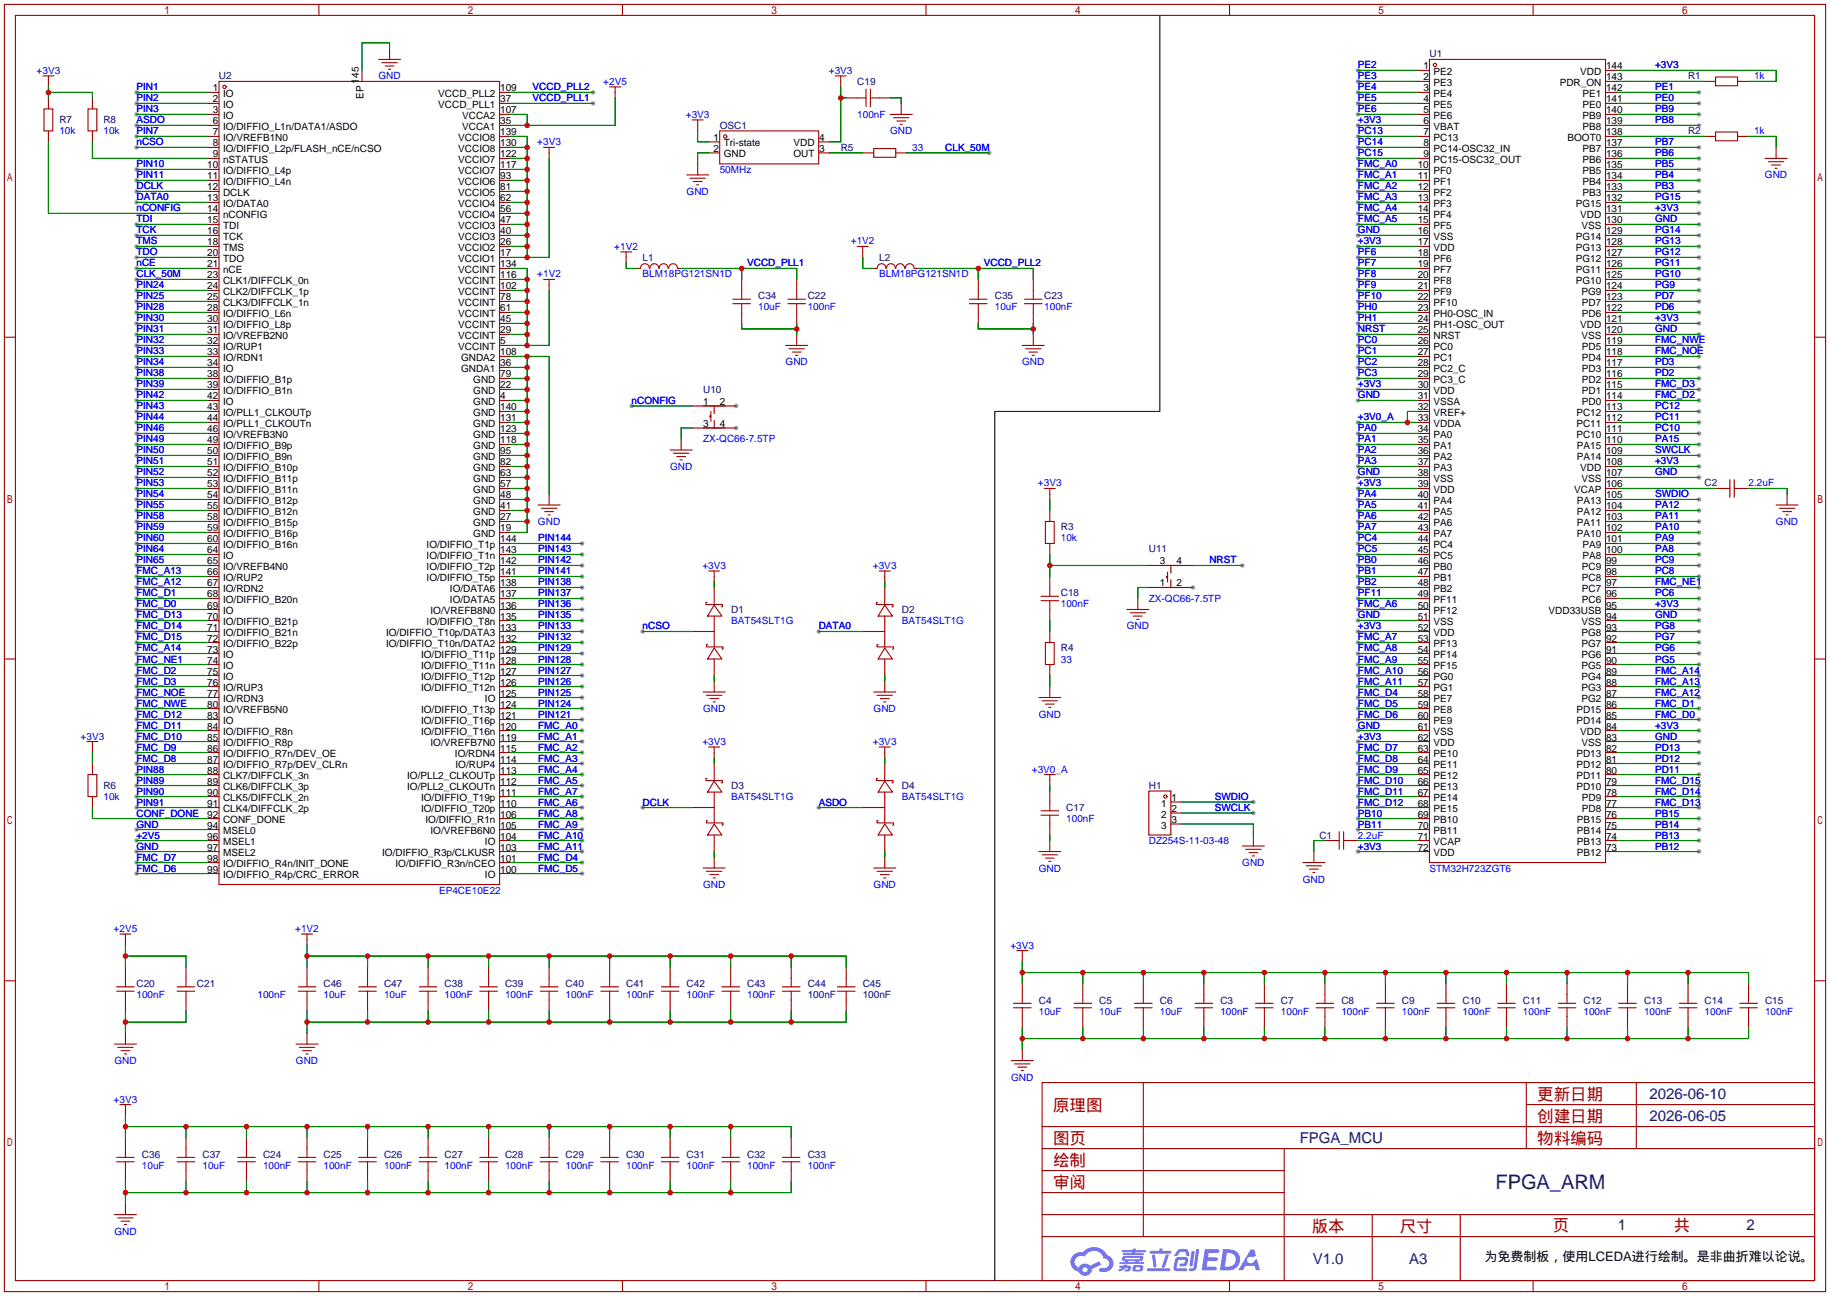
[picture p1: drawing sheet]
<svg xmlns="http://www.w3.org/2000/svg" width="422mm" height="299mm" viewBox="0 0 422 299" stroke-linecap="round" stroke-linejoin="round" font-family="sans-serif">
<defs><g id="words">
<text font-size="4.6" fill="#000080" x="345.2" y="274.4">FPGA_ARM</text>
<g font-size="3.8" fill="#a00000">
<text x="243.1" y="256.5">原理图</text>
<text x="354.8" y="254">更新日期</text>
<text x="354.8" y="259.1">创建日期</text>
<text x="243.1" y="269.2">绘制</text>
<text x="243.1" y="264.2">图页</text>
<text x="354.8" y="264.2">物料编码</text>
<text x="243.1" y="274.3">审阅</text>
<text x="302.8" y="284.5">版本</text>
<text x="323.1" y="284.5">尺寸</text>
<text x="358.4" y="284.2">页</text>
<text x="386.3" y="284.2">共</text>
</g>
<g font-size="3.5" fill="#000080">
<text x="380.7" y="253.7">2026-06-10</text>
<text x="300" y="263.8">FPGA_MCU</text>
<text x="380.7" y="258.8">2026-06-05</text>
<text x="373.4" y="283.9">1</text>
<text x="403.2" y="283.9">2</text>
<text x="303" y="291.8">V1.0</text>
<text x="325.3" y="291.8">A3</text>
</g>
<text font-size="3" x="342.6" y="291.2">为免费制板，使用LCEDA进行绘制。是非曲折难以论说。</text>
<g font-size="2.3" fill="#00f">
<text x="8.4" y="17.1">+3V3</text>
<text x="191.3" y="17.1">+3V3</text>
<text x="313.4" y="15.8">PE2</text>
<text x="382" y="15.8">+3V3</text>
<text x="31.5" y="20.9">PIN1</text>
<text x="31.5" y="23.4">PIN2</text>
<text x="87.4" y="18.3">GND</text>
<text x="122.9" y="23.4">VCCD_PLL1</text>
<text x="122.9" y="20.9">VCCD_PLL2</text>
<text x="139.3" y="19.6">+2V5</text>
<text x="313.4" y="18.3">PE3</text>
<text x="313.4" y="20.9">PE4</text>
<text x="313.4" y="23.4">PE5</text>
<text x="382" y="20.9">PE1</text>
<text x="382" y="23.4">PE0</text>
<text x="404.9" y="18.3">1k</text>
<text x="31.5" y="28.5">ASDO</text>
<text x="31.5" y="26">PIN3</text>
<text x="158.3" y="27.2">+3V3</text>
<text x="197.9" y="27.2">100nF</text>
<text x="313.4" y="28.5">+3V3</text>
<text x="313.4" y="26">PE6</text>
<text x="382" y="26">PB9</text>
<text x="382" y="28.5">PB8</text>
<text x="13.7" y="31">10k</text>
<text x="23.9" y="31">10k</text>
<text x="31.5" y="33.6">nCSO</text>
<text x="31.5" y="31">PIN7</text>
<text x="124" y="33.6">+3V3</text>
<text x="205.5" y="31">GND</text>
<text x="210.6" y="34.8">33</text>
<text x="218.2" y="34.8">CLK_50M</text>
<text x="313.4" y="31">PC13</text>
<text x="313.4" y="33.6">PC14</text>
<text x="382" y="33.6">PB7</text>
<text x="404.9" y="31">1k</text>
<text x="31.5" y="38.7">PIN10</text>
<text x="31.5" y="41.2">PIN11</text>
<text x="166.1" y="39.9">50MHz</text>
<text x="313.4" y="38.7">FMC_A0</text>
<text x="313.4" y="41.2">FMC_A1</text>
<text x="313.4" y="36.1">PC15</text>
<text x="382" y="36.1">PB6</text>
<text x="382" y="38.7">PB5</text>
<text x="382" y="41.2">PB4</text>
<text x="407.4" y="41.2">GND</text>
<text x="31.5" y="43.7">DCLK</text>
<text x="31.5" y="46.3">DATA0</text>
<text x="158.5" y="45">GND</text>
<text x="313.4" y="43.7">FMC_A2</text>
<text x="313.4" y="46.3">FMC_A3</text>
<text x="382" y="43.7">PB3</text>
<text x="382" y="46.3">PG15</text>
<text x="31.5" y="53.9">TCK</text>
<text x="31.5" y="51.4">TDI</text>
<text x="31.5" y="48.8">nCONFIG</text>
<text x="313.4" y="53.9">GND</text>
<text x="313.4" y="48.8">FMC_A4</text>
<text x="313.4" y="51.4">FMC_A5</text>
<text x="382" y="48.8">+3V3</text>
<text x="382" y="51.4">GND</text>
<text x="382" y="53.9">PG14</text>
<text x="31.5" y="56.4">TMS</text>
<text x="31.5" y="59">TDO</text>
<text x="141.8" y="57.7">+1V2</text>
<text x="196.4" y="56.4">+1V2</text>
<text x="313.4" y="56.4">+3V3</text>
<text x="313.4" y="59">PF6</text>
<text x="382" y="56.4">PG13</text>
<text x="382" y="59">PG12</text>
<text x="31.5" y="64.1">CLK_50M</text>
<text x="31.5" y="61.5">nCE</text>
<text x="124" y="64.1">+1V2</text>
<text x="148.3" y="64.1">BLM18PG121SN1D</text>
<text x="172.5" y="61.5">VCCD_PLL1</text>
<text x="202.9" y="64.1">BLM18PG121SN1D</text>
<text x="227.1" y="61.5">VCCD_PLL2</text>
<text x="313.4" y="61.5">PF7</text>
<text x="313.4" y="64.1">PF8</text>
<text x="382" y="61.5">PG11</text>
<text x="382" y="64.1">PG10</text>
<text x="31.5" y="66.6">PIN24</text>
<text x="31.5" y="69.1">PIN25</text>
<text x="31.5" y="71.7">PIN28</text>
<text x="175" y="71.7">10uF</text>
<text x="186.4" y="71.7">100nF</text>
<text x="229.6" y="71.7">10uF</text>
<text x="241" y="71.7">100nF</text>
<text x="313.4" y="66.6">PF9</text>
<text x="313.4" y="69.1">PF10</text>
<text x="313.4" y="71.7">PH0</text>
<text x="382" y="66.6">PG9</text>
<text x="382" y="69.1">PD7</text>
<text x="382" y="71.7">PD6</text>
<text x="31.5" y="74.2">PIN30</text>
<text x="31.5" y="76.8">PIN31</text>
<text x="313.4" y="76.8">NRST</text>
<text x="313.4" y="74.2">PH1</text>
<text x="382" y="74.2">+3V3</text>
<text x="382" y="76.8">GND</text>
<text x="31.5" y="79.3">PIN32</text>
<text x="31.5" y="81.8">PIN33</text>
<text x="313.4" y="79.3">PC0</text>
<text x="313.4" y="81.8">PC1</text>
<text x="382" y="81.8">FMC_NOE</text>
<text x="382" y="79.3">FMC_NWE</text>
<text x="31.5" y="84.4">PIN34</text>
<text x="31.5" y="86.9">PIN38</text>
<text x="31.5" y="89.5">PIN39</text>
<text x="181.3" y="84.4">GND</text>
<text x="235.9" y="84.4">GND</text>
<text x="313.4" y="89.5">+3V3</text>
<text x="313.4" y="84.4">PC2</text>
<text x="313.4" y="86.9">PC3</text>
<text x="382" y="89.5">FMC_D3</text>
<text x="382" y="84.4">PD3</text>
<text x="382" y="86.9">PD2</text>
<text x="31.5" y="92">PIN42</text>
<text x="31.5" y="94.5">PIN43</text>
<text x="145.8" y="93.3">nCONFIG</text>
<text x="313.4" y="92">GND</text>
<text x="382" y="92">FMC_D2</text>
<text x="382" y="94.5">PC12</text>
<text x="31.5" y="97.1">PIN44</text>
<text x="31.5" y="99.6">PIN46</text>
<text x="313.4" y="97.1">+3V0_A</text>
<text x="313.4" y="99.6">PA0</text>
<text x="382" y="97.1">PC11</text>
<text x="382" y="99.6">PC10</text>
<text x="31.5" y="102.2">PIN49</text>
<text x="31.5" y="104.7">PIN50</text>
<text x="31.5" y="107.2">PIN51</text>
<text x="162.3" y="102.2">ZX-QC66-7.5TP</text>
<text x="313.4" y="102.2">PA1</text>
<text x="313.4" y="104.7">PA2</text>
<text x="313.4" y="107.2">PA3</text>
<text x="382" y="107.2">+3V3</text>
<text x="382" y="104.7">SWCLK</text>
<text x="382" y="102.2">PA15</text>
<text x="31.5" y="109.8">PIN52</text>
<text x="31.5" y="112.3">PIN53</text>
<text x="154.7" y="108.5">GND</text>
<text x="239.6" y="112.3">+3V3</text>
<text x="313.4" y="112.3">+3V3</text>
<text x="313.4" y="109.8">GND</text>
<text x="382" y="109.8">GND</text>
<text x="403.6" y="112.3">2.2uF</text>
<text x="31.5" y="114.9">PIN54</text>
<text x="31.5" y="117.4">PIN55</text>
<text x="31.5" y="119.9">PIN58</text>
<text x="313.4" y="114.9">PA4</text>
<text x="313.4" y="117.4">PA5</text>
<text x="313.4" y="119.9">PA6</text>
<text x="382" y="114.9">SWDIO</text>
<text x="382" y="117.4">PA12</text>
<text x="382" y="119.9">PA11</text>
<text x="31.5" y="122.5">PIN59</text>
<text x="31.5" y="125">PIN60</text>
<text x="124.2" y="121.2">GND</text>
<text x="124.2" y="125">PIN144</text>
<text x="244.9" y="125">10k</text>
<text x="313.4" y="122.5">PA7</text>
<text x="313.4" y="125">PC4</text>
<text x="382" y="122.5">PA10</text>
<text x="382" y="125">PA9</text>
<text x="409.9" y="121.2">GND</text>
<text x="31.5" y="127.6">PIN64</text>
<text x="31.5" y="130.1">PIN65</text>
<text x="124.2" y="127.6">PIN143</text>
<text x="124.2" y="130.1">PIN142</text>
<text x="162.1" y="131.4">+3V3</text>
<text x="201.5" y="131.4">+3V3</text>
<text x="279.1" y="130.1">NRST</text>
<text x="313.4" y="127.6">PC5</text>
<text x="313.4" y="130.1">PB0</text>
<text x="382" y="127.6">PA8</text>
<text x="382" y="130.1">PC9</text>
<text x="31.5" y="132.6">FMC_A13</text>
<text x="31.5" y="135.2">FMC_A12</text>
<text x="31.5" y="137.7">FMC_D1</text>
<text x="124.2" y="132.6">PIN141</text>
<text x="124.2" y="135.2">PIN138</text>
<text x="124.2" y="137.7">PIN137</text>
<text x="313.4" y="132.6">PB1</text>
<text x="313.4" y="135.2">PB2</text>
<text x="313.4" y="137.7">PF11</text>
<text x="382" y="135.2">FMC_NE1</text>
<text x="382" y="132.6">PC8</text>
<text x="382" y="137.7">PC6</text>
<text x="31.5" y="140.3">FMC_D0</text>
<text x="31.5" y="142.8">FMC_D13</text>
<text x="124.2" y="140.3">PIN136</text>
<text x="124.2" y="142.8">PIN135</text>
<text x="244.9" y="140.3">100nF</text>
<text x="265.2" y="139">ZX-QC66-7.5TP</text>
<text x="313.4" y="142.8">GND</text>
<text x="313.4" y="140.3">FMC_A6</text>
<text x="382" y="140.3">+3V3</text>
<text x="382" y="142.8">GND</text>
<text x="31.5" y="145.3">FMC_D14</text>
<text x="31.5" y="147.9">FMC_D15</text>
<text x="124.2" y="147.9">PIN132</text>
<text x="124.2" y="145.3">PIN133</text>
<text x="148.3" y="145.3">nCSO</text>
<text x="168.8" y="144.1">BAT54SLT1G</text>
<text x="189" y="145.3">DATA0</text>
<text x="208.2" y="144.1">BAT54SLT1G</text>
<text x="260.1" y="145.3">GND</text>
<text x="313.4" y="145.3">+3V3</text>
<text x="313.4" y="147.9">FMC_A7</text>
<text x="382" y="145.3">PG8</text>
<text x="382" y="147.9">PG7</text>
<text x="31.5" y="150.4">FMC_A14</text>
<text x="31.5" y="153">FMC_NE1</text>
<text x="31.5" y="155.5">FMC_D2</text>
<text x="124.2" y="150.4">PIN129</text>
<text x="124.2" y="153">PIN128</text>
<text x="124.2" y="155.5">PIN127</text>
<text x="244.9" y="153">33</text>
<text x="313.4" y="150.4">FMC_A8</text>
<text x="313.4" y="153">FMC_A9</text>
<text x="313.4" y="155.5">FMC_A10</text>
<text x="382" y="155.5">FMC_A14</text>
<text x="382" y="150.4">PG6</text>
<text x="382" y="153">PG5</text>
<text x="31.5" y="158">FMC_D3</text>
<text x="31.5" y="160.6">FMC_NOE</text>
<text x="124.2" y="158">PIN126</text>
<text x="124.2" y="160.6">PIN125</text>
<text x="313.4" y="160.6">FMC_D4</text>
<text x="313.4" y="158">FMC_A11</text>
<text x="382" y="160.6">FMC_A12</text>
<text x="382" y="158">FMC_A13</text>
<text x="31.5" y="163.1">FMC_NWE</text>
<text x="31.5" y="165.7">FMC_D12</text>
<text x="124.2" y="165.7">PIN121</text>
<text x="124.2" y="163.1">PIN124</text>
<text x="162.3" y="164.4">GND</text>
<text x="201.7" y="164.4">GND</text>
<text x="239.8" y="165.7">GND</text>
<text x="313.4" y="163.1">FMC_D5</text>
<text x="313.4" y="165.7">FMC_D6</text>
<text x="382" y="165.7">FMC_D0</text>
<text x="382" y="163.1">FMC_D1</text>
<text x="18.6" y="170.7">+3V3</text>
<text x="31.5" y="168.2">FMC_D11</text>
<text x="31.5" y="170.7">FMC_D10</text>
<text x="31.5" y="173.3">FMC_D9</text>
<text x="124.2" y="168.2">FMC_A0</text>
<text x="124.2" y="170.7">FMC_A1</text>
<text x="124.2" y="173.3">FMC_A2</text>
<text x="162.1" y="172">+3V3</text>
<text x="201.5" y="172">+3V3</text>
<text x="313.4" y="170.7">+3V3</text>
<text x="313.4" y="168.2">GND</text>
<text x="313.4" y="173.3">FMC_D7</text>
<text x="382" y="168.2">+3V3</text>
<text x="382" y="170.7">GND</text>
<text x="382" y="173.3">PD13</text>
<text x="31.5" y="175.8">FMC_D8</text>
<text x="31.5" y="178.4">PIN88</text>
<text x="124.2" y="175.8">FMC_A3</text>
<text x="124.2" y="178.4">FMC_A4</text>
<text x="238.2" y="178.4">+3V0_A</text>
<text x="313.4" y="175.8">FMC_D8</text>
<text x="313.4" y="178.4">FMC_D9</text>
<text x="382" y="175.8">PD12</text>
<text x="382" y="178.4">PD11</text>
<text x="23.9" y="184.7">10k</text>
<text x="31.5" y="180.9">PIN89</text>
<text x="31.5" y="183.4">PIN90</text>
<text x="31.5" y="186">PIN91</text>
<text x="124.2" y="186">FMC_A6</text>
<text x="124.2" y="183.4">FMC_A7</text>
<text x="124.2" y="180.9">FMC_A5</text>
<text x="148.3" y="186">DCLK</text>
<text x="168.8" y="184.7">BAT54SLT1G</text>
<text x="189" y="186">ASDO</text>
<text x="208.2" y="184.7">BAT54SLT1G</text>
<text x="280.4" y="184.7">SWDIO</text>
<text x="313.4" y="180.9">FMC_D10</text>
<text x="313.4" y="183.4">FMC_D11</text>
<text x="313.4" y="186">FMC_D12</text>
<text x="382" y="186">FMC_D13</text>
<text x="382" y="183.4">FMC_D14</text>
<text x="382" y="180.9">FMC_D15</text>
<text x="31.5" y="191.1">GND</text>
<text x="31.5" y="188.5">CONF_DONE</text>
<text x="124.2" y="188.5">FMC_A8</text>
<text x="124.2" y="191.1">FMC_A9</text>
<text x="246.1" y="189.8">100nF</text>
<text x="280.4" y="187.2">SWCLK</text>
<text x="313.4" y="188.5">PB10</text>
<text x="313.4" y="191.1">PB11</text>
<text x="382" y="188.5">PB15</text>
<text x="382" y="191.1">PB14</text>
<text x="31.5" y="196.1">GND</text>
<text x="31.5" y="193.6">+2V5</text>
<text x="124.2" y="193.6">FMC_A10</text>
<text x="124.2" y="196.1">FMC_A11</text>
<text x="265.2" y="194.9">DZ254S-11-03-48</text>
<text x="313.4" y="193.6">2.2uF</text>
<text x="313.4" y="196.1">+3V3</text>
<text x="382" y="193.6">PB13</text>
<text x="382" y="196.1">PB12</text>
<text x="31.5" y="198.7">FMC_D7</text>
<text x="31.5" y="201.2">FMC_D6</text>
<text x="124.2" y="201.2">FMC_D5</text>
<text x="124.2" y="198.7">FMC_D4</text>
<text x="239.8" y="201.2">GND</text>
<text x="286.7" y="199.9">GND</text>
<text x="300.7" y="203.8">GND</text>
<text x="329.9" y="201.2">STM32H723ZGT6</text>
<text x="101.3" y="206.3">EP4CE10E22</text>
<text x="162.3" y="205">GND</text>
<text x="201.7" y="205">GND</text>
<text x="26.2" y="215.2">+2V5</text>
<text x="68.1" y="215.2">+1V2</text>
<text x="233.2" y="219">+3V3</text>
<text x="31.5" y="230.4">100nF</text>
<text x="59.4" y="230.4">100nF</text>
<text x="74.7" y="230.4">10uF</text>
<text x="88.6" y="230.4">10uF</text>
<text x="102.6" y="230.4">100nF</text>
<text x="116.6" y="230.4">100nF</text>
<text x="130.6" y="230.4">100nF</text>
<text x="144.5" y="230.4">100nF</text>
<text x="158.5" y="230.4">100nF</text>
<text x="172.5" y="230.4">100nF</text>
<text x="239.8" y="234.2">10uF</text>
<text x="253.7" y="234.2">10uF</text>
<text x="267.7" y="234.2">10uF</text>
<text x="281.7" y="234.2">100nF</text>
<text x="295.7" y="234.2">100nF</text>
<text x="309.6" y="234.2">100nF</text>
<text x="323.6" y="234.2">100nF</text>
<text x="337.6" y="234.2">100nF</text>
<text x="351.5" y="234.2">100nF</text>
<text x="365.5" y="234.2">100nF</text>
<text x="379.5" y="234.2">100nF</text>
<text x="393.4" y="234.2">100nF</text>
<text x="407.4" y="234.2">100nF</text>
<text x="26.4" y="245.7">GND</text>
<text x="68.3" y="245.7">GND</text>
<text x="233.4" y="249.5">GND</text>
<text x="26.2" y="254.6">+3V3</text>
<text x="32.8" y="269.8">10uF</text>
<text x="46.7" y="269.8">10uF</text>
<text x="60.7" y="269.8">100nF</text>
<text x="74.7" y="269.8">100nF</text>
<text x="88.6" y="269.8">100nF</text>
<text x="102.6" y="269.8">100nF</text>
<text x="116.6" y="269.8">100nF</text>
<text x="130.6" y="269.8">100nF</text>
<text x="144.5" y="269.8">100nF</text>
<text x="158.5" y="269.8">100nF</text>
<text x="172.5" y="269.8">100nF</text>
<text x="186.4" y="269.8">100nF</text>
<text x="26.4" y="285">GND</text>
</g>
<g font-size="2.3">
<text x="328.5" y="16">1</text>
<text x="330.9" y="17.3">PE2</text>
<text x="364.8" y="17.3">VDD</text>
<text x="370.7" y="16">144</text>
<text x="49.1" y="21.1">1</text>
<text x="49.1" y="23.6">2</text>
<text x="51.5" y="22.4">IO</text>
<text x="82.8" y="19.3" transform="rotate(-90 82.8 19.3)">145</text>
<text x="83.9" y="22.9" transform="rotate(-90 83.9 22.9)">EP</text>
<text x="101.2" y="22.4">VCCD_PLL2</text>
<text x="115.4" y="23.6">37</text>
<text x="115.4" y="21.1">109</text>
<text x="328.5" y="18.6">2</text>
<text x="328.5" y="21.1">3</text>
<text x="328.5" y="23.6">4</text>
<text x="330.9" y="19.8">PE3</text>
<text x="330.9" y="22.4">PE4</text>
<text x="360" y="19.8">PDR_ON</text>
<text x="365.3" y="22.4">PE1</text>
<text x="370.7" y="23.6">141</text>
<text x="370.7" y="21.1">142</text>
<text x="370.7" y="18.6">143</text>
<text x="49.1" y="26.2">3</text>
<text x="49.1" y="28.7">6</text>
<text x="51.5" y="24.9">IO</text>
<text x="51.5" y="27.5">IO</text>
<text x="51.5" y="30">IO/DIFFIO_L1n/DATA1/ASDO</text>
<text x="101.2" y="24.9">VCCD_PLL1</text>
<text x="106.7" y="30">VCCA1</text>
<text x="106.7" y="27.5">VCCA2</text>
<text x="115.4" y="28.7">35</text>
<text x="115.4" y="26.2">107</text>
<text x="328.5" y="26.2">5</text>
<text x="328.5" y="28.7">6</text>
<text x="330.9" y="24.9">PE5</text>
<text x="330.9" y="27.5">PE6</text>
<text x="330.9" y="30">VBAT</text>
<text x="365.3" y="30">PB8</text>
<text x="365.3" y="27.5">PB9</text>
<text x="365.3" y="24.9">PE0</text>
<text x="370.7" y="28.7">139</text>
<text x="370.7" y="26.2">140</text>
<text x="49.1" y="31.3">7</text>
<text x="49.1" y="33.8">8</text>
<text x="51.5" y="32.5">IO/VREFB1N0</text>
<text x="51.5" y="35.1">IO/DIFFIO_L2p/FLASH_nCE/nCSO</text>
<text x="105.8" y="35.1">VCCIO8</text>
<text x="105.8" y="32.5">VCCIO8</text>
<text x="115.4" y="33.8">130</text>
<text x="115.4" y="31.3">139</text>
<text x="164.7" y="32.5">1</text>
<text x="164.7" y="35.1">2</text>
<text x="167.1" y="33.8">Tri-state</text>
<text x="183.2" y="33.8">VDD</text>
<text x="189.1" y="35.1">3</text>
<text x="189.1" y="32.5">4</text>
<text x="328.5" y="31.3">7</text>
<text x="328.5" y="33.8">8</text>
<text x="330.9" y="32.5">PC13</text>
<text x="330.9" y="35.1">PC14-OSC32_IN</text>
<text x="361.8" y="32.5">BOOT0</text>
<text x="365.3" y="35.1">PB7</text>
<text x="370.7" y="33.8">137</text>
<text x="370.7" y="31.3">138</text>
<text x="47.9" y="38.9">10</text>
<text x="47.9" y="41.4">11</text>
<text x="49.1" y="36.3">9</text>
<text x="51.5" y="37.6">nSTATUS</text>
<text x="51.5" y="40.2">IO/DIFFIO_L4p</text>
<text x="105.8" y="40.2">VCCIO7</text>
<text x="105.8" y="37.6">VCCIO7</text>
<text x="115.4" y="41.4">93</text>
<text x="115.4" y="38.9">117</text>
<text x="115.4" y="36.3">122</text>
<text x="167.1" y="36.3">GND</text>
<text x="183.2" y="36.3">OUT</text>
<text x="327.3" y="38.9">10</text>
<text x="327.3" y="41.4">11</text>
<text x="328.5" y="36.3">9</text>
<text x="330.9" y="37.6">PC15-OSC32_OUT</text>
<text x="330.9" y="40.2">PF0</text>
<text x="365.3" y="40.2">PB5</text>
<text x="365.3" y="37.6">PB6</text>
<text x="370.7" y="41.4">134</text>
<text x="370.7" y="38.9">135</text>
<text x="370.7" y="36.3">136</text>
<text x="47.9" y="44">12</text>
<text x="47.9" y="46.5">13</text>
<text x="51.5" y="42.7">IO/DIFFIO_L4n</text>
<text x="51.5" y="45.2">DCLK</text>
<text x="51.5" y="47.8">IO/DATA0</text>
<text x="105.8" y="47.8">VCCIO4</text>
<text x="105.8" y="45.2">VCCIO5</text>
<text x="105.8" y="42.7">VCCIO6</text>
<text x="115.4" y="46.5">62</text>
<text x="115.4" y="44">81</text>
<text x="327.3" y="44">12</text>
<text x="327.3" y="46.5">13</text>
<text x="330.9" y="42.7">PF1</text>
<text x="330.9" y="45.2">PF2</text>
<text x="330.9" y="47.8">PF3</text>
<text x="363.7" y="47.8">PG15</text>
<text x="365.3" y="45.2">PB3</text>
<text x="365.3" y="42.7">PB4</text>
<text x="370.7" y="46.5">132</text>
<text x="370.7" y="44">133</text>
<text x="47.9" y="49">14</text>
<text x="47.9" y="51.6">15</text>
<text x="51.5" y="50.3">nCONFIG</text>
<text x="51.5" y="52.9">TDI</text>
<text x="105.8" y="52.9">VCCIO3</text>
<text x="105.8" y="50.3">VCCIO4</text>
<text x="115.4" y="51.6">47</text>
<text x="115.4" y="49">56</text>
<text x="327.3" y="49">14</text>
<text x="327.3" y="51.6">15</text>
<text x="330.9" y="50.3">PF4</text>
<text x="330.9" y="52.9">PF5</text>
<text x="364.8" y="50.3">VDD</text>
<text x="365" y="52.9">VSS</text>
<text x="370.7" y="51.6">130</text>
<text x="370.7" y="49">131</text>
<text x="47.9" y="54.1">16</text>
<text x="47.9" y="56.7">18</text>
<text x="47.9" y="59.2">20</text>
<text x="51.5" y="55.4">TCK</text>
<text x="51.5" y="57.9">TMS</text>
<text x="105.8" y="57.9">VCCIO2</text>
<text x="105.8" y="55.4">VCCIO3</text>
<text x="115.4" y="59.2">17</text>
<text x="115.4" y="56.7">26</text>
<text x="115.4" y="54.1">40</text>
<text x="327.3" y="54.1">16</text>
<text x="327.3" y="56.7">17</text>
<text x="327.3" y="59.2">18</text>
<text x="330.9" y="55.4">VSS</text>
<text x="330.9" y="57.9">VDD</text>
<text x="363.7" y="57.9">PG13</text>
<text x="363.7" y="55.4">PG14</text>
<text x="370.7" y="59.2">127</text>
<text x="370.7" y="56.7">128</text>
<text x="370.7" y="54.1">129</text>
<text x="47.9" y="61.7">21</text>
<text x="47.9" y="64.3">23</text>
<text x="51.5" y="60.5">TDO</text>
<text x="51.5" y="63">nCE</text>
<text x="51.5" y="65.6">CLK1/DIFFCLK_0n</text>
<text x="105.8" y="65.6">VCCINT</text>
<text x="105.8" y="63">VCCINT</text>
<text x="105.8" y="60.5">VCCIO1</text>
<text x="115.4" y="64.3">116</text>
<text x="115.4" y="61.7">134</text>
<text x="327.3" y="61.7">19</text>
<text x="327.3" y="64.3">20</text>
<text x="330.9" y="60.5">PF6</text>
<text x="330.9" y="63">PF7</text>
<text x="330.9" y="65.6">PF8</text>
<text x="363.7" y="65.6">PG10</text>
<text x="363.7" y="63">PG11</text>
<text x="363.7" y="60.5">PG12</text>
<text x="370.7" y="64.3">125</text>
<text x="370.7" y="61.7">126</text>
<text x="47.9" y="66.8">24</text>
<text x="47.9" y="69.4">25</text>
<text x="47.9" y="71.9">28</text>
<text x="51.5" y="68.1">CLK2/DIFFCLK_1p</text>
<text x="51.5" y="70.6">CLK3/DIFFCLK_1n</text>
<text x="105.8" y="70.6">VCCINT</text>
<text x="105.8" y="68.1">VCCINT</text>
<text x="115.4" y="71.9">61</text>
<text x="115.4" y="69.4">78</text>
<text x="115.4" y="66.8">102</text>
<text x="327.3" y="66.8">21</text>
<text x="327.3" y="69.4">22</text>
<text x="327.3" y="71.9">23</text>
<text x="330.9" y="68.1">PF9</text>
<text x="330.9" y="70.6">PF10</text>
<text x="365" y="68.1">PG9</text>
<text x="365.2" y="70.6">PD7</text>
<text x="370.7" y="71.9">122</text>
<text x="370.7" y="69.4">123</text>
<text x="370.7" y="66.8">124</text>
<text x="47.9" y="74.4">30</text>
<text x="47.9" y="77">31</text>
<text x="51.5" y="73.2">IO/DIFFIO_L6n</text>
<text x="51.5" y="75.7">IO/DIFFIO_L8p</text>
<text x="105.8" y="75.7">VCCINT</text>
<text x="105.8" y="73.2">VCCINT</text>
<text x="115.4" y="77">29</text>
<text x="115.4" y="74.4">45</text>
<text x="327.3" y="74.4">24</text>
<text x="327.3" y="77">25</text>
<text x="330.9" y="73.2">PH0-OSC_IN</text>
<text x="330.9" y="75.7">PH1-OSC_OUT</text>
<text x="364.8" y="75.7">VDD</text>
<text x="365.2" y="73.2">PD6</text>
<text x="370.7" y="77">120</text>
<text x="370.7" y="74.4">121</text>
<text x="47.9" y="79.5">32</text>
<text x="47.9" y="82.1">33</text>
<text x="51.5" y="78.3">IO/VREFB2N0</text>
<text x="51.5" y="80.8">IO/RUP1</text>
<text x="51.5" y="83.3">IO/RDN1</text>
<text x="105.8" y="80.8">VCCINT</text>
<text x="105.8" y="78.3">VCCINT</text>
<text x="106.4" y="83.3">GNDA2</text>
<text x="115.4" y="82.1">108</text>
<text x="115.4" y="79.5">5</text>
<text x="327.3" y="79.5">26</text>
<text x="327.3" y="82.1">27</text>
<text x="330.9" y="78.3">NRST</text>
<text x="330.9" y="80.8">PC0</text>
<text x="330.9" y="83.3">PC1</text>
<text x="365" y="78.3">VSS</text>
<text x="365.2" y="83.3">PD4</text>
<text x="365.2" y="80.8">PD5</text>
<text x="370.7" y="82.1">118</text>
<text x="370.7" y="79.5">119</text>
<text x="47.9" y="84.6">34</text>
<text x="47.9" y="87.1">38</text>
<text x="47.9" y="89.7">39</text>
<text x="51.5" y="85.9">IO</text>
<text x="51.5" y="88.4">IO/DIFFIO_B1p</text>
<text x="106.4" y="85.9">GNDA1</text>
<text x="109.2" y="88.4">GND</text>
<text x="115.4" y="89.7">22</text>
<text x="115.4" y="87.1">79</text>
<text x="115.4" y="84.6">36</text>
<text x="327.3" y="84.6">28</text>
<text x="327.3" y="87.1">29</text>
<text x="327.3" y="89.7">30</text>
<text x="330.9" y="85.9">PC2_C</text>
<text x="330.9" y="88.4">PC3_C</text>
<text x="365.2" y="88.4">PD2</text>
<text x="365.2" y="85.9">PD3</text>
<text x="370.7" y="89.7">115</text>
<text x="370.7" y="87.1">116</text>
<text x="370.7" y="84.6">117</text>
<text x="47.9" y="92.2">42</text>
<text x="47.9" y="94.8">43</text>
<text x="51.5" y="91">IO/DIFFIO_B1n</text>
<text x="51.5" y="93.5">IO</text>
<text x="109.2" y="93.5">GND</text>
<text x="109.2" y="91">GND</text>
<text x="115.4" y="94.8">140</text>
<text x="115.4" y="92.2">4</text>
<text x="162.3" y="93.5">1</text>
<text x="166.1" y="93.5">2</text>
<text x="327.3" y="92.2">31</text>
<text x="327.3" y="94.8">32</text>
<text x="330.9" y="91">VDD</text>
<text x="330.9" y="93.5">VSSA</text>
<text x="365.2" y="93.5">PD0</text>
<text x="365.2" y="91">PD1</text>
<text x="370.7" y="94.8">113</text>
<text x="370.7" y="92.2">114</text>
<text x="47.9" y="97.3">44</text>
<text x="47.9" y="99.8">46</text>
<text x="51.5" y="96">IO/PLL1_CLKOUTp</text>
<text x="51.5" y="98.6">IO/PLL1_CLKOUTn</text>
<text x="51.5" y="101.1">IO/VREFB3N0</text>
<text x="109.2" y="101.1">GND</text>
<text x="109.2" y="98.6">GND</text>
<text x="109.2" y="96">GND</text>
<text x="115.4" y="99.8">123</text>
<text x="115.4" y="97.3">131</text>
<text x="162.3" y="98.6">3</text>
<text x="166.1" y="98.6">4</text>
<text x="327.3" y="97.3">33</text>
<text x="327.3" y="99.8">34</text>
<text x="330.9" y="96">VREF+</text>
<text x="330.9" y="98.6">VDDA</text>
<text x="330.9" y="101.1">PA0</text>
<text x="363.9" y="101.1">PC10</text>
<text x="363.9" y="98.6">PC11</text>
<text x="363.9" y="96">PC12</text>
<text x="370.7" y="99.8">111</text>
<text x="370.7" y="97.3">112</text>
<text x="47.9" y="102.4">49</text>
<text x="47.9" y="104.9">50</text>
<text x="47.9" y="107.5">51</text>
<text x="51.5" y="103.7">IO/DIFFIO_B9p</text>
<text x="51.5" y="106.2">IO/DIFFIO_B9n</text>
<text x="109.2" y="106.2">GND</text>
<text x="109.2" y="103.7">GND</text>
<text x="115.4" y="107.5">82</text>
<text x="115.4" y="104.9">95</text>
<text x="115.4" y="102.4">118</text>
<text x="327.3" y="102.4">35</text>
<text x="327.3" y="104.9">36</text>
<text x="327.3" y="107.5">37</text>
<text x="330.9" y="103.7">PA1</text>
<text x="330.9" y="106.2">PA2</text>
<text x="364" y="106.2">PA14</text>
<text x="364" y="103.7">PA15</text>
<text x="370.7" y="107.5">108</text>
<text x="370.7" y="104.9">109</text>
<text x="370.7" y="102.4">110</text>
<text x="47.9" y="110">52</text>
<text x="47.9" y="112.5">53</text>
<text x="51.5" y="108.7">IO/DIFFIO_B10p</text>
<text x="51.5" y="111.3">IO/DIFFIO_B11p</text>
<text x="51.5" y="113.8">IO/DIFFIO_B11n</text>
<text x="109.2" y="113.8">GND</text>
<text x="109.2" y="111.3">GND</text>
<text x="109.2" y="108.7">GND</text>
<text x="115.4" y="112.5">57</text>
<text x="115.4" y="110">63</text>
<text x="327.3" y="110">38</text>
<text x="327.3" y="112.5">39</text>
<text x="330.9" y="108.7">PA3</text>
<text x="330.9" y="111.3">VSS</text>
<text x="330.9" y="113.8">VDD</text>
<text x="363.4" y="113.8">VCAP</text>
<text x="364.8" y="108.7">VDD</text>
<text x="365" y="111.3">VSS</text>
<text x="370.7" y="112.5">106</text>
<text x="370.7" y="110">107</text>
<text x="47.9" y="115.1">54</text>
<text x="47.9" y="117.6">55</text>
<text x="51.5" y="116.4">IO/DIFFIO_B12p</text>
<text x="51.5" y="118.9">IO/DIFFIO_B12n</text>
<text x="109.2" y="118.9">GND</text>
<text x="109.2" y="116.4">GND</text>
<text x="115.4" y="117.6">41</text>
<text x="115.4" y="115.1">48</text>
<text x="327.3" y="115.1">40</text>
<text x="327.3" y="117.6">41</text>
<text x="330.9" y="116.4">PA4</text>
<text x="330.9" y="118.9">PA5</text>
<text x="364" y="118.9">PA12</text>
<text x="364" y="116.4">PA13</text>
<text x="370.7" y="117.6">104</text>
<text x="370.7" y="115.1">105</text>
<text x="47.9" y="120.2">58</text>
<text x="47.9" y="122.7">59</text>
<text x="47.9" y="125.2">60</text>
<text x="51.5" y="121.4">IO/DIFFIO_B15p</text>
<text x="51.5" y="124">IO/DIFFIO_B16p</text>
<text x="109.2" y="124">GND</text>
<text x="109.2" y="121.4">GND</text>
<text x="115.4" y="125.2">144</text>
<text x="115.4" y="122.7">19</text>
<text x="115.4" y="120.2">27</text>
<text x="327.3" y="120.2">42</text>
<text x="327.3" y="122.7">43</text>
<text x="327.3" y="125.2">44</text>
<text x="330.9" y="121.4">PA6</text>
<text x="330.9" y="124">PA7</text>
<text x="364" y="124">PA10</text>
<text x="364" y="121.4">PA11</text>
<text x="370.7" y="125.2">101</text>
<text x="370.7" y="122.7">102</text>
<text x="370.7" y="120.2">103</text>
<text x="47.9" y="127.8">64</text>
<text x="47.9" y="130.3">65</text>
<text x="51.5" y="126.5">IO/DIFFIO_B16n</text>
<text x="51.5" y="129.1">IO</text>
<text x="51.5" y="131.6">IO/VREFB4N0</text>
<text x="98.5" y="131.6">IO/DIFFIO_T2p</text>
<text x="98.5" y="129.1">IO/DIFFIO_T1n</text>
<text x="98.5" y="126.5">IO/DIFFIO_T1p</text>
<text x="115.4" y="130.3">142</text>
<text x="115.4" y="127.8">143</text>
<text x="267.7" y="130.3">3</text>
<text x="271.5" y="130.3">4</text>
<text x="327.3" y="127.8">45</text>
<text x="327.3" y="130.3">46</text>
<text x="330.9" y="126.5">PC4</text>
<text x="330.9" y="129.1">PC5</text>
<text x="330.9" y="131.6">PB0</text>
<text x="365.2" y="131.6">PC9</text>
<text x="365.3" y="129.1">PA8</text>
<text x="365.3" y="126.5">PA9</text>
<text x="370.7" y="130.3">99</text>
<text x="370.7" y="127.8">100</text>
<text x="47.9" y="132.9">66</text>
<text x="47.9" y="135.4">67</text>
<text x="47.9" y="137.9">68</text>
<text x="51.5" y="134.1">IO/RUP2</text>
<text x="51.5" y="136.7">IO/RDN2</text>
<text x="98.5" y="134.1">IO/DIFFIO_T5p</text>
<text x="103.9" y="136.7">IO/DATA6</text>
<text x="115.4" y="137.9">137</text>
<text x="115.4" y="135.4">138</text>
<text x="115.4" y="132.9">141</text>
<text x="267.7" y="135.4">1</text>
<text x="271.5" y="135.4">2</text>
<text x="327.3" y="132.9">47</text>
<text x="327.3" y="135.4">48</text>
<text x="327.3" y="137.9">49</text>
<text x="330.9" y="134.1">PB1</text>
<text x="330.9" y="136.7">PB2</text>
<text x="365.2" y="136.7">PC7</text>
<text x="365.2" y="134.1">PC8</text>
<text x="370.7" y="137.9">96</text>
<text x="370.7" y="135.4">97</text>
<text x="370.7" y="132.9">98</text>
<text x="47.9" y="140.5">69</text>
<text x="47.9" y="143">70</text>
<text x="51.5" y="139.2">IO/DIFFIO_B20n</text>
<text x="51.5" y="141.8">IO</text>
<text x="99.4" y="141.8">IO/VREFB8N0</text>
<text x="103.9" y="139.2">IO/DATA5</text>
<text x="115.4" y="143">135</text>
<text x="115.4" y="140.5">136</text>
<text x="327.3" y="140.5">50</text>
<text x="327.3" y="143">51</text>
<text x="330.9" y="139.2">PF11</text>
<text x="330.9" y="141.8">PF12</text>
<text x="357.5" y="141.8">VDD33USB</text>
<text x="365.2" y="139.2">PC6</text>
<text x="370.7" y="143">94</text>
<text x="370.7" y="140.5">95</text>
<text x="47.9" y="145.6">71</text>
<text x="47.9" y="148.1">72</text>
<text x="51.5" y="144.3">IO/DIFFIO_B21p</text>
<text x="51.5" y="146.8">IO/DIFFIO_B21n</text>
<text x="51.5" y="149.4">IO/DIFFIO_B22p</text>
<text x="89.1" y="149.4">IO/DIFFIO_T10n/DATA2</text>
<text x="89.1" y="146.8">IO/DIFFIO_T10p/DATA3</text>
<text x="98.5" y="144.3">IO/DIFFIO_T8n</text>
<text x="115.4" y="148.1">132</text>
<text x="115.4" y="145.6">133</text>
<text x="327.3" y="145.6">52</text>
<text x="327.3" y="148.1">53</text>
<text x="330.9" y="144.3">VSS</text>
<text x="330.9" y="146.8">VDD</text>
<text x="330.9" y="149.4">PF13</text>
<text x="365" y="149.4">PG7</text>
<text x="365" y="146.8">PG8</text>
<text x="365" y="144.3">VSS</text>
<text x="370.7" y="148.1">92</text>
<text x="370.7" y="145.6">93</text>
<text x="47.9" y="150.6">73</text>
<text x="47.9" y="153.2">74</text>
<text x="47.9" y="155.7">75</text>
<text x="51.5" y="151.9">IO</text>
<text x="51.5" y="154.5">IO</text>
<text x="97.2" y="154.5">IO/DIFFIO_T11n</text>
<text x="97.2" y="151.9">IO/DIFFIO_T11p</text>
<text x="115.4" y="155.7">127</text>
<text x="115.4" y="153.2">128</text>
<text x="115.4" y="150.6">129</text>
<text x="327.3" y="150.6">54</text>
<text x="327.3" y="153.2">55</text>
<text x="327.3" y="155.7">56</text>
<text x="330.9" y="151.9">PF14</text>
<text x="330.9" y="154.5">PF15</text>
<text x="365" y="154.5">PG5</text>
<text x="365" y="151.9">PG6</text>
<text x="370.7" y="155.7">89</text>
<text x="370.7" y="153.2">90</text>
<text x="370.7" y="150.6">91</text>
<text x="47.9" y="158.3">76</text>
<text x="47.9" y="160.8">77</text>
<text x="51.5" y="157">IO</text>
<text x="51.5" y="159.5">IO/RUP3</text>
<text x="97.2" y="159.5">IO/DIFFIO_T12n</text>
<text x="97.2" y="157">IO/DIFFIO_T12p</text>
<text x="115.4" y="160.8">125</text>
<text x="115.4" y="158.3">126</text>
<text x="327.3" y="158.3">57</text>
<text x="327.3" y="160.8">58</text>
<text x="330.9" y="157">PG0</text>
<text x="330.9" y="159.5">PG1</text>
<text x="365" y="159.5">PG3</text>
<text x="365" y="157">PG4</text>
<text x="370.7" y="160.8">87</text>
<text x="370.7" y="158.3">88</text>
<text x="47.9" y="163.3">80</text>
<text x="47.9" y="165.9">83</text>
<text x="51.5" y="162.1">IO/RDN3</text>
<text x="51.5" y="164.6">IO/VREFB5N0</text>
<text x="51.5" y="167.2">IO</text>
<text x="97.2" y="167.2">IO/DIFFIO_T16p</text>
<text x="97.2" y="164.6">IO/DIFFIO_T13p</text>
<text x="111.9" y="162.1">IO</text>
<text x="115.4" y="165.9">121</text>
<text x="115.4" y="163.3">124</text>
<text x="327.3" y="163.3">59</text>
<text x="327.3" y="165.9">60</text>
<text x="330.9" y="162.1">PE7</text>
<text x="330.9" y="164.6">PE8</text>
<text x="330.9" y="167.2">PE9</text>
<text x="363.9" y="167.2">PD14</text>
<text x="363.9" y="164.6">PD15</text>
<text x="365" y="162.1">PG2</text>
<text x="370.7" y="165.9">85</text>
<text x="370.7" y="163.3">86</text>
<text x="47.9" y="168.4">84</text>
<text x="47.9" y="171">85</text>
<text x="47.9" y="173.5">86</text>
<text x="51.5" y="169.7">IO/DIFFIO_R8n</text>
<text x="51.5" y="172.2">IO/DIFFIO_R8p</text>
<text x="97.2" y="169.7">IO/DIFFIO_T16n</text>
<text x="99.4" y="172.2">IO/VREFB7N0</text>
<text x="115.4" y="173.5">115</text>
<text x="115.4" y="171">119</text>
<text x="115.4" y="168.4">120</text>
<text x="327.3" y="168.4">61</text>
<text x="327.3" y="171">62</text>
<text x="327.3" y="173.5">63</text>
<text x="330.9" y="169.7">VSS</text>
<text x="330.9" y="172.2">VDD</text>
<text x="364.8" y="169.7">VDD</text>
<text x="365" y="172.2">VSS</text>
<text x="370.7" y="173.5">82</text>
<text x="370.7" y="171">83</text>
<text x="370.7" y="168.4">84</text>
<text x="47.9" y="176">87</text>
<text x="47.9" y="178.6">88</text>
<text x="51.5" y="174.8">IO/DIFFIO_R7n/DEV_OE</text>
<text x="51.5" y="177.3">IO/DIFFIO_R7p/DEV_CLRn</text>
<text x="51.5" y="179.9">CLK7/DIFFCLK_3n</text>
<text x="94" y="179.9">IO/PLL2_CLKOUTp</text>
<text x="105" y="174.8">IO/RDN4</text>
<text x="105.1" y="177.3">IO/RUP4</text>
<text x="115.4" y="178.6">113</text>
<text x="115.4" y="176">114</text>
<text x="327.3" y="176">64</text>
<text x="327.3" y="178.6">65</text>
<text x="330.9" y="174.8">PE10</text>
<text x="330.9" y="177.3">PE11</text>
<text x="330.9" y="179.9">PE12</text>
<text x="363.9" y="179.9">PD11</text>
<text x="363.9" y="177.3">PD12</text>
<text x="363.9" y="174.8">PD13</text>
<text x="370.7" y="178.6">80</text>
<text x="370.7" y="176">81</text>
<text x="47.9" y="181.1">89</text>
<text x="47.9" y="183.7">90</text>
<text x="51.5" y="182.4">CLK6/DIFFCLK_3p</text>
<text x="51.5" y="184.9">CLK5/DIFFCLK_2n</text>
<text x="94" y="182.4">IO/PLL2_CLKOUTn</text>
<text x="97.2" y="184.9">IO/DIFFIO_T19p</text>
<text x="115.4" y="183.7">111</text>
<text x="115.4" y="181.1">112</text>
<text x="270.4" y="184.9">1</text>
<text x="327.3" y="181.1">66</text>
<text x="327.3" y="183.7">67</text>
<text x="330.9" y="182.4">PE13</text>
<text x="330.9" y="184.9">PE14</text>
<text x="363.9" y="182.4">PD10</text>
<text x="365.2" y="184.9">PD9</text>
<text x="370.7" y="183.7">78</text>
<text x="370.7" y="181.1">79</text>
<text x="47.9" y="186.2">91</text>
<text x="47.9" y="188.7">92</text>
<text x="47.9" y="191.3">94</text>
<text x="51.5" y="187.5">CLK4/DIFFCLK_2p</text>
<text x="51.5" y="190">CONF_DONE</text>
<text x="97.2" y="187.5">IO/DIFFIO_T20p</text>
<text x="98.2" y="190">IO/DIFFIO_R1n</text>
<text x="115.4" y="191.3">105</text>
<text x="115.4" y="188.7">106</text>
<text x="115.4" y="186.2">110</text>
<text x="268" y="186.2">1</text>
<text x="268" y="188.7">2</text>
<text x="268" y="191.3">3</text>
<text x="270.4" y="187.5">2</text>
<text x="270.4" y="190">3</text>
<text x="327.3" y="186.2">68</text>
<text x="327.3" y="188.7">69</text>
<text x="327.3" y="191.3">70</text>
<text x="330.9" y="187.5">PE15</text>
<text x="330.9" y="190">PB10</text>
<text x="364" y="190">PB15</text>
<text x="365.2" y="187.5">PD8</text>
<text x="370.7" y="191.3">75</text>
<text x="370.7" y="188.7">76</text>
<text x="370.7" y="186.2">77</text>
<text x="47.9" y="193.8">96</text>
<text x="47.9" y="196.4">97</text>
<text x="51.5" y="192.6">MSEL0</text>
<text x="51.5" y="195.1">MSEL1</text>
<text x="51.5" y="197.6">MSEL2</text>
<text x="88.2" y="197.6">IO/DIFFIO_R3p/CLKUSR</text>
<text x="99.4" y="192.6">IO/VREFB6N0</text>
<text x="111.9" y="195.1">IO</text>
<text x="115.4" y="196.4">103</text>
<text x="115.4" y="193.8">104</text>
<text x="327.3" y="193.8">71</text>
<text x="327.3" y="196.4">72</text>
<text x="330.9" y="192.6">PB11</text>
<text x="330.9" y="195.1">VCAP</text>
<text x="330.9" y="197.6">VDD</text>
<text x="364" y="197.6">PB12</text>
<text x="364" y="195.1">PB13</text>
<text x="364" y="192.6">PB14</text>
<text x="370.7" y="196.4">73</text>
<text x="370.7" y="193.8">74</text>
<text x="47.9" y="198.9">98</text>
<text x="47.9" y="201.4">99</text>
<text x="51.5" y="200.2">IO/DIFFIO_R4n/INIT_DONE</text>
<text x="51.5" y="202.7">IO/DIFFIO_R4p/CRC_ERROR</text>
<text x="91.3" y="200.2">IO/DIFFIO_R3n/nCEO</text>
<text x="111.9" y="202.7">IO</text>
<text x="115.4" y="201.4">100</text>
<text x="115.4" y="198.9">101</text>
</g>
<g font-size="2.3" fill="#000080">
<text x="329.9" y="13.3">U1</text>
<text x="50.5" y="18.3">U2</text>
<text x="197.9" y="19.6">C19</text>
<text x="389.6" y="18.3">R1</text>
<text x="13.7" y="28.5">R7</text>
<text x="23.9" y="28.5">R8</text>
<text x="166.1" y="29.8">OSC1</text>
<text x="194.1" y="34.8">R5</text>
<text x="389.6" y="31">R2</text>
<text x="148.3" y="60.2">L1</text>
<text x="202.9" y="60.2">L2</text>
<text x="175" y="69.1">C34</text>
<text x="186.4" y="69.1">C22</text>
<text x="229.6" y="69.1">C35</text>
<text x="241" y="69.1">C23</text>
<text x="162.3" y="90.7">U10</text>
<text x="393.4" y="112.3">C2</text>
<text x="244.9" y="122.5">R3</text>
<text x="265.2" y="127.6">U11</text>
<text x="244.9" y="137.7">C18</text>
<text x="168.8" y="141.5">D1</text>
<text x="208.2" y="141.5">D2</text>
<text x="244.9" y="150.4">R4</text>
<text x="23.9" y="182.2">R6</text>
<text x="168.8" y="182.2">D3</text>
<text x="208.2" y="182.2">D4</text>
<text x="265.2" y="182.2">H1</text>
<text x="246.1" y="187.2">C17</text>
<text x="304.5" y="193.6">C1</text>
<text x="31.5" y="227.9">C20</text>
<text x="45.5" y="227.9">C21</text>
<text x="74.7" y="227.9">C46</text>
<text x="88.6" y="227.9">C47</text>
<text x="102.6" y="227.9">C38</text>
<text x="116.6" y="227.9">C39</text>
<text x="130.6" y="227.9">C40</text>
<text x="144.5" y="227.9">C41</text>
<text x="158.5" y="227.9">C42</text>
<text x="172.5" y="227.9">C43</text>
<text x="186.4" y="227.9">C44</text>
<text x="199.1" y="227.9">C45</text>
<text x="186.4" y="230.4">100nF</text>
<text x="199.1" y="230.4">100nF</text>
<text x="239.8" y="231.7">C4</text>
<text x="253.7" y="231.7">C5</text>
<text x="267.7" y="231.7">C6</text>
<text x="281.7" y="231.7">C3</text>
<text x="295.7" y="231.7">C7</text>
<text x="309.6" y="231.7">C8</text>
<text x="323.6" y="231.7">C9</text>
<text x="337.6" y="231.7">C10</text>
<text x="351.5" y="231.7">C11</text>
<text x="365.5" y="231.7">C12</text>
<text x="379.5" y="231.7">C13</text>
<text x="393.4" y="231.7">C14</text>
<text x="407.4" y="231.7">C15</text>
<text x="32.8" y="267.3">C36</text>
<text x="46.7" y="267.3">C37</text>
<text x="60.7" y="267.3">C24</text>
<text x="74.7" y="267.3">C25</text>
<text x="88.6" y="267.3">C26</text>
<text x="102.6" y="267.3">C27</text>
<text x="116.6" y="267.3">C28</text>
<text x="130.6" y="267.3">C29</text>
<text x="144.5" y="267.3">C30</text>
<text x="158.5" y="267.3">C31</text>
<text x="172.5" y="267.3">C32</text>
<text x="186.4" y="267.3">C33</text>
</g>
</g></defs>
<g fill="#999">
<circle cx="169.9" cy="98.8" r=".51"/>
<circle cx="169.9" cy="93.7" r=".51"/>
<circle cx="275.3" cy="135.6" r=".51"/>
<circle cx="313.4" cy="29" r=".51"/>
<circle cx="313.4" cy="56.9" r=".51"/>
<circle cx="313.4" cy="89.9" r=".51"/>
<circle cx="313.4" cy="97.5" r=".51"/>
<circle cx="313.4" cy="112.8" r=".51"/>
<circle cx="313.4" cy="145.8" r=".51"/>
<circle cx="313.4" cy="171.2" r=".51"/>
<circle cx="313.4" cy="196.6" r=".51"/>
<circle cx="392.2" cy="168.7" r=".51"/>
<circle cx="392.2" cy="140.7" r=".51"/>
<circle cx="392.2" cy="107.7" r=".51"/>
<circle cx="392.2" cy="74.7" r=".51"/>
<circle cx="392.2" cy="49.3" r=".51"/>
<circle cx="313.4" cy="54.4" r=".51"/>
<circle cx="313.4" cy="92.5" r=".51"/>
<circle cx="313.4" cy="110.2" r=".51"/>
<circle cx="313.4" cy="143.3" r=".51"/>
<circle cx="313.4" cy="168.7" r=".51"/>
<circle cx="392.2" cy="171.2" r=".51"/>
<circle cx="392.2" cy="143.3" r=".51"/>
<circle cx="392.2" cy="110.2" r=".51"/>
<circle cx="392.2" cy="51.8" r=".51"/>
<circle cx="289.3" cy="187.7" r=".51"/>
<circle cx="289.3" cy="185.2" r=".51"/>
<circle cx="392.2" cy="115.3" r=".51"/>
<circle cx="392.2" cy="105.2" r=".51"/>
<circle cx="286.8" cy="130.6" r=".51"/>
<circle cx="313.4" cy="77.2" r=".51"/>
<circle cx="392.2" cy="166.1" r=".51"/>
<circle cx="392.2" cy="163.6" r=".51"/>
<circle cx="392.2" cy="92.5" r=".51"/>
<circle cx="392.2" cy="89.9" r=".51"/>
<circle cx="313.4" cy="161" r=".51"/>
<circle cx="313.4" cy="163.6" r=".51"/>
<circle cx="313.4" cy="166.1" r=".51"/>
<circle cx="313.4" cy="173.7" r=".51"/>
<circle cx="313.4" cy="176.3" r=".51"/>
<circle cx="313.4" cy="178.8" r=".51"/>
<circle cx="313.4" cy="181.4" r=".51"/>
<circle cx="313.4" cy="183.9" r=".51"/>
<circle cx="313.4" cy="186.4" r=".51"/>
<circle cx="392.2" cy="186.4" r=".51"/>
<circle cx="392.2" cy="183.9" r=".51"/>
<circle cx="392.2" cy="181.4" r=".51"/>
<circle cx="313.4" cy="39.1" r=".51"/>
<circle cx="313.4" cy="41.7" r=".51"/>
<circle cx="313.4" cy="44.2" r=".51"/>
<circle cx="313.4" cy="46.7" r=".51"/>
<circle cx="313.4" cy="49.3" r=".51"/>
<circle cx="313.4" cy="51.8" r=".51"/>
<circle cx="313.4" cy="140.7" r=".51"/>
<circle cx="313.4" cy="148.3" r=".51"/>
<circle cx="313.4" cy="150.9" r=".51"/>
<circle cx="313.4" cy="153.4" r=".51"/>
<circle cx="313.4" cy="156" r=".51"/>
<circle cx="313.4" cy="158.5" r=".51"/>
<circle cx="392.2" cy="161" r=".51"/>
<circle cx="392.2" cy="158.5" r=".51"/>
<circle cx="392.2" cy="156" r=".51"/>
<circle cx="392.2" cy="82.3" r=".51"/>
<circle cx="392.2" cy="79.8" r=".51"/>
<circle cx="392.2" cy="135.6" r=".51"/>
<circle cx="228.3" cy="35.3" r=".51"/>
<circle cx="313.4" cy="16.3" r=".51"/>
<circle cx="313.4" cy="18.8" r=".51"/>
<circle cx="313.4" cy="21.3" r=".51"/>
<circle cx="313.4" cy="23.9" r=".51"/>
<circle cx="313.4" cy="26.4" r=".51"/>
<circle cx="313.4" cy="31.5" r=".51"/>
<circle cx="313.4" cy="34" r=".51"/>
<circle cx="313.4" cy="36.6" r=".51"/>
<circle cx="313.4" cy="59.4" r=".51"/>
<circle cx="313.4" cy="62" r=".51"/>
<circle cx="313.4" cy="64.5" r=".51"/>
<circle cx="313.4" cy="67.1" r=".51"/>
<circle cx="313.4" cy="69.6" r=".51"/>
<circle cx="313.4" cy="72.1" r=".51"/>
<circle cx="313.4" cy="74.7" r=".51"/>
<circle cx="313.4" cy="79.8" r=".51"/>
<circle cx="313.4" cy="82.3" r=".51"/>
<circle cx="313.4" cy="84.8" r=".51"/>
<circle cx="313.4" cy="87.4" r=".51"/>
<circle cx="313.4" cy="100.1" r=".51"/>
<circle cx="313.4" cy="102.6" r=".51"/>
<circle cx="313.4" cy="105.2" r=".51"/>
<circle cx="313.4" cy="107.7" r=".51"/>
<circle cx="313.4" cy="115.3" r=".51"/>
<circle cx="313.4" cy="117.9" r=".51"/>
<circle cx="313.4" cy="120.4" r=".51"/>
<circle cx="313.4" cy="122.9" r=".51"/>
<circle cx="313.4" cy="125.5" r=".51"/>
<circle cx="313.4" cy="128" r=".51"/>
<circle cx="313.4" cy="130.6" r=".51"/>
<circle cx="313.4" cy="133.1" r=".51"/>
<circle cx="313.4" cy="135.6" r=".51"/>
<circle cx="313.4" cy="138.2" r=".51"/>
<circle cx="313.4" cy="189" r=".51"/>
<circle cx="313.4" cy="191.5" r=".51"/>
<circle cx="392.2" cy="21.3" r=".51"/>
<circle cx="392.2" cy="23.9" r=".51"/>
<circle cx="392.2" cy="26.4" r=".51"/>
<circle cx="392.2" cy="29" r=".51"/>
<circle cx="392.2" cy="34" r=".51"/>
<circle cx="392.2" cy="36.6" r=".51"/>
<circle cx="392.2" cy="39.1" r=".51"/>
<circle cx="392.2" cy="41.7" r=".51"/>
<circle cx="392.2" cy="44.2" r=".51"/>
<circle cx="392.2" cy="46.7" r=".51"/>
<circle cx="392.2" cy="54.4" r=".51"/>
<circle cx="392.2" cy="56.9" r=".51"/>
<circle cx="392.2" cy="59.4" r=".51"/>
<circle cx="392.2" cy="62" r=".51"/>
<circle cx="392.2" cy="64.5" r=".51"/>
<circle cx="392.2" cy="67.1" r=".51"/>
<circle cx="392.2" cy="69.6" r=".51"/>
<circle cx="392.2" cy="72.1" r=".51"/>
<circle cx="392.2" cy="84.8" r=".51"/>
<circle cx="392.2" cy="87.4" r=".51"/>
<circle cx="392.2" cy="95" r=".51"/>
<circle cx="392.2" cy="97.5" r=".51"/>
<circle cx="392.2" cy="100.1" r=".51"/>
<circle cx="392.2" cy="102.6" r=".51"/>
<circle cx="392.2" cy="117.9" r=".51"/>
<circle cx="392.2" cy="120.4" r=".51"/>
<circle cx="392.2" cy="122.9" r=".51"/>
<circle cx="392.2" cy="125.5" r=".51"/>
<circle cx="392.2" cy="128" r=".51"/>
<circle cx="392.2" cy="130.6" r=".51"/>
<circle cx="392.2" cy="133.1" r=".51"/>
<circle cx="392.2" cy="138.2" r=".51"/>
<circle cx="392.2" cy="145.8" r=".51"/>
<circle cx="392.2" cy="148.3" r=".51"/>
<circle cx="392.2" cy="150.9" r=".51"/>
<circle cx="392.2" cy="153.4" r=".51"/>
<circle cx="392.2" cy="173.7" r=".51"/>
<circle cx="392.2" cy="176.3" r=".51"/>
<circle cx="392.2" cy="178.8" r=".51"/>
<circle cx="392.2" cy="189" r=".51"/>
<circle cx="392.2" cy="191.5" r=".51"/>
<circle cx="392.2" cy="194.1" r=".51"/>
<circle cx="392.2" cy="196.6" r=".51"/>
<circle cx="392.2" cy="77.2" r=".51"/>
<circle cx="136.9" cy="23.9" r=".51"/>
<circle cx="31.5" cy="64.5" r=".51"/>
<circle cx="136.9" cy="21.3" r=".51"/>
<circle cx="145.8" cy="93.7" r=".51"/>
<circle cx="31.5" cy="196.6" r=".51"/>
<circle cx="31.5" cy="194.1" r=".51"/>
<circle cx="31.5" cy="191.5" r=".51"/>
<circle cx="31.5" cy="54.4" r=".51"/>
<circle cx="31.5" cy="56.9" r=".51"/>
<circle cx="31.5" cy="59.4" r=".51"/>
<circle cx="31.5" cy="51.8" r=".51"/>
<circle cx="31.5" cy="62" r=".51"/>
<circle cx="31.5" cy="44.2" r=".51"/>
<circle cx="148.3" cy="186.4" r=".51"/>
<circle cx="189" cy="145.8" r=".51"/>
<circle cx="189" cy="186.4" r=".51"/>
<circle cx="148.3" cy="145.8" r=".51"/>
<circle cx="31.5" cy="29" r=".51"/>
<circle cx="31.5" cy="46.7" r=".51"/>
<circle cx="31.5" cy="34" r=".51"/>
<circle cx="31.5" cy="21.3" r=".51"/>
<circle cx="31.5" cy="23.9" r=".51"/>
<circle cx="31.5" cy="26.4" r=".51"/>
<circle cx="31.5" cy="31.5" r=".51"/>
<circle cx="31.5" cy="39.1" r=".51"/>
<circle cx="31.5" cy="41.7" r=".51"/>
<circle cx="31.5" cy="67.1" r=".51"/>
<circle cx="31.5" cy="69.6" r=".51"/>
<circle cx="31.5" cy="72.1" r=".51"/>
<circle cx="31.5" cy="74.7" r=".51"/>
<circle cx="31.5" cy="77.2" r=".51"/>
<circle cx="31.5" cy="79.8" r=".51"/>
<circle cx="31.5" cy="82.3" r=".51"/>
<circle cx="31.5" cy="84.8" r=".51"/>
<circle cx="31.5" cy="87.4" r=".51"/>
<circle cx="31.5" cy="89.9" r=".51"/>
<circle cx="31.5" cy="92.5" r=".51"/>
<circle cx="31.5" cy="95" r=".51"/>
<circle cx="31.5" cy="97.5" r=".51"/>
<circle cx="31.5" cy="100.1" r=".51"/>
<circle cx="31.5" cy="102.6" r=".51"/>
<circle cx="31.5" cy="105.2" r=".51"/>
<circle cx="31.5" cy="107.7" r=".51"/>
<circle cx="31.5" cy="110.2" r=".51"/>
<circle cx="31.5" cy="112.8" r=".51"/>
<circle cx="31.5" cy="115.3" r=".51"/>
<circle cx="31.5" cy="117.9" r=".51"/>
<circle cx="31.5" cy="120.4" r=".51"/>
<circle cx="31.5" cy="122.9" r=".51"/>
<circle cx="31.5" cy="125.5" r=".51"/>
<circle cx="31.5" cy="128" r=".51"/>
<circle cx="31.5" cy="130.6" r=".51"/>
<circle cx="31.5" cy="133.1" r=".51"/>
<circle cx="31.5" cy="135.6" r=".51"/>
<circle cx="31.5" cy="138.2" r=".51"/>
<circle cx="31.5" cy="140.7" r=".51"/>
<circle cx="31.5" cy="143.3" r=".51"/>
<circle cx="31.5" cy="145.8" r=".51"/>
<circle cx="31.5" cy="148.3" r=".51"/>
<circle cx="31.5" cy="150.9" r=".51"/>
<circle cx="31.5" cy="153.4" r=".51"/>
<circle cx="31.5" cy="156" r=".51"/>
<circle cx="31.5" cy="158.5" r=".51"/>
<circle cx="31.5" cy="161" r=".51"/>
<circle cx="31.5" cy="163.6" r=".51"/>
<circle cx="31.5" cy="166.1" r=".51"/>
<circle cx="31.5" cy="168.7" r=".51"/>
<circle cx="31.5" cy="171.2" r=".51"/>
<circle cx="31.5" cy="173.7" r=".51"/>
<circle cx="31.5" cy="176.3" r=".51"/>
<circle cx="31.5" cy="178.8" r=".51"/>
<circle cx="31.5" cy="181.4" r=".51"/>
<circle cx="31.5" cy="183.9" r=".51"/>
<circle cx="31.5" cy="186.4" r=".51"/>
<circle cx="31.5" cy="199.1" r=".51"/>
<circle cx="31.5" cy="201.7" r=".51"/>
<circle cx="134.4" cy="201.7" r=".51"/>
<circle cx="134.4" cy="194.1" r=".51"/>
<circle cx="134.4" cy="196.6" r=".51"/>
<circle cx="134.4" cy="199.1" r=".51"/>
<circle cx="134.4" cy="186.4" r=".51"/>
<circle cx="134.4" cy="189" r=".51"/>
<circle cx="134.4" cy="191.5" r=".51"/>
<circle cx="134.4" cy="183.9" r=".51"/>
<circle cx="134.4" cy="176.3" r=".51"/>
<circle cx="134.4" cy="178.8" r=".51"/>
<circle cx="134.4" cy="181.4" r=".51"/>
<circle cx="134.4" cy="168.7" r=".51"/>
<circle cx="134.4" cy="171.2" r=".51"/>
<circle cx="134.4" cy="173.7" r=".51"/>
<circle cx="134.4" cy="166.1" r=".51"/>
<circle cx="134.4" cy="158.5" r=".51"/>
<circle cx="134.4" cy="161" r=".51"/>
<circle cx="134.4" cy="163.6" r=".51"/>
<circle cx="134.4" cy="150.9" r=".51"/>
<circle cx="134.4" cy="153.4" r=".51"/>
<circle cx="134.4" cy="156" r=".51"/>
<circle cx="134.4" cy="148.3" r=".51"/>
<circle cx="134.4" cy="140.7" r=".51"/>
<circle cx="134.4" cy="143.3" r=".51"/>
<circle cx="134.4" cy="145.8" r=".51"/>
<circle cx="134.4" cy="133.1" r=".51"/>
<circle cx="134.4" cy="135.6" r=".51"/>
<circle cx="134.4" cy="138.2" r=".51"/>
<circle cx="134.4" cy="125.5" r=".51"/>
<circle cx="134.4" cy="128" r=".51"/>
<circle cx="134.4" cy="130.6" r=".51"/>
</g>
<g fill="none" stroke="#a10000" stroke-width=".25">
<path d="M1 1h420.4v297.2h-420.4zM3.6 3.6h415.2v292.1h-415.2zM73.6 1v2.6M143.7 1v2.6M213.7 1v2.6M283.8 1v2.6M353.9 1v2.6M1 77.9h2.6M418.8 77.9h2.6M1 152.1h2.6M418.8 152.1h2.6M1 226.4h2.6"/>
<path d="M418.8 226.4h2.6M240.5 249.9h178.3v45.8h-178.3zM263.9 249.9v35.6M352.3 249.9v15.3M352.3 255h66.5M377.7 249.9v15.3M240.5 270.3h55.9M240.5 265.2h178.3M240.5 275.3h55.9M240.5 260.1h178.3M296.4 265.2v30.5M73.6 295.7v2.5"/>
<path d="M143.7 295.7v2.5M213.7 295.7v2.5M240.5 285.5h178.3M240.5 280.4h178.3M283.8 295.7v2.5M316.7 280.4v15.3M337.1 280.4v15.3M353.9 295.7v2.5"/>
</g>
<g fill="#5487ff">
<path d="M278.1 288.4h2.7a.48 .48 0 0 1 .7 .4 .48 .48 0 0 1-.7 .5h-1.8l-.2 1h1.9a.43 .43 0 0 1 .4 .5 .43 .43 0 0 1-.5 .4h-1.9l-.2 1.2h1.7a.45 .45 0 0 1 .6 .2 .45 .45 0 0 1-.2 .6l-3.2 .1z"/>
<path d="M288.7 288.5h.8l.4 1.4-.7 .4a.84 .84 0 0 0-1.2 .2 .84 .84 0 0 0 .3 1.2 .84 .84 0 0 0 1.1-.4l.1-.3 .6-.3 .7 2.5h-.9l-.3-1h-2.1l-.6 1h-1.1z"/>
<path d="M275.1 288.9h.7l-.5 3.2a.36 .36 0 0 1-.4 .3 .36 .36 0 0 1-.3-.4z"/>
<path d="M276.1 288.4h.7l-.6 4.3a1.13 1.13 0 0 1-1.8 .6l.2-.4 .7-.1 .2-.2z"/>
<path d="M271.8 288.7l.6-.3 1-.1a.77 .77 0 0 1 .9 .6l.3 .9-.2 .2h-.5l-.3-.9-.2-.1h-1l-.7 1h-.6z"/>
<path d="M271.4 290.5l.5-.3h1.7a.81 .81 0 0 1 .7 .5 .81 .81 0 0 1-.2 .9 .81 .81 0 0 1-.9 .8h-.7a.32 .32 0 0 1-.3-.4 .32 .32 0 0 1 .4-.3h.7l.3-.9-1.7 .1-.3 1.9h2.2a.32 .32 0 0 1 .3 .4 .32 .32 0 0 1-.4 .3h-2.3l-.4-.4-.1-.5z"/>
<path d="M264.8 292.8h5a.33 .33 0 0 1 .4 .4 .33 .33 0 0 1-.4 .3h-4.9l-.1-.2z"/>
<path d="M269.1 289.6h.7l-.6 2.1a.98 .98 0 0 1-.8 1l-.3-.3z"/>
<path d="M265.9 289.7h.7l.3 2.6a.34 .34 0 0 1-.3 .3 .34 .34 0 0 1-.4-.2z"/>
<path d="M265.4 288.8h2.2l.2-.6h.6l-.1 .6h1.8a.32 .32 0 0 1 .3 .3 .32 .32 0 0 1-.4 .3h-4.5l-.1-.1z"/>
<path d="M258.4 292.2h.9l.1-.2h.7l-.1 .2h.9l.1 .2-.1 .9-1.3 .2v-.4h.6l.1-.4a.68 .68 0 0 0-.9 .4l-1.1 .5-.2-.5 1-.4h-.8z"/>
<path d="M259 288.6h2.4l.1-.3h.7l-.1 .3h2.2l.3 .3-.3 .2h-2.2l-.1 .3h1.8l.2 .2-.2 .2h-4.5l-.1-.4h2l.1-.3h-2.3l-.1-.1z"/>
<path d="M282.3 288.4l-.7 4.9h1.6a2.5 2.5 0 0 0 3.1-2.5 2.5 2.5 0 0 0-3.1-2.4zM283.2 289.3a1.65 1.65 0 0 1 2 1.7 1.65 1.65 0 0 1-2.2 1.4h-.3z"/>
<path d="M259.1 290.2l-.1 .7 .6 .2 .1 .3h-1.3l.1 .4h5.4l.2-.2-.2-.2h-1.2l.2-.3a.7 .7 0 0 0 .8-.2 .7 .7 0 0 0 0-.9h-4.1zM259.7 290.4l3.5 .1-.2 .3h-3.2zM260.4 291.1h1.7l-.2 .3h-1.4z"/>
<path d="M261.6 292.3a1.05 1.05 0 0 0-.1 1.2 2.91 2.91 0 0 0 2.2-.2 .98 .98 0 0 0 0-1.1l-1.6-.1zM262.2 292.6h.8l.1 .3-.2 .2h-.8z"/>
<path d="M247.8 289.7a2.23 2.23 0 0 0-.6 2.3 2.23 2.23 0 0 0 1.8 1.6 1.58 1.58 0 0 0 1.7 1 1.58 1.58 0 0 0 1.3-1.6l2.2-1-.5-.8-2.1 1a1.65 1.65 0 0 0-2.6 .5 1.47 1.47 0 0 1-.8-2.1 1.47 1.47 0 0 1 2.2-.4 2.3 2.3 0 0 1 2.3-1.4 2.3 2.3 0 0 1 2.1 1.8 1.12 1.12 0 0 1 1.3 1 1.12 1.12 0 0 1-1.2 1.2h-.7a.45 .45 0 0 0-.5 .3 .45 .45 0 0 0 .4 .6 2.21 2.21 0 0 0 2.2-.6 2.21 2.21 0 0 0 .5-2.3 2.13 2.13 0 0 0-1.3-1 3.3 3.3 0 0 0-5.5-.7l-1.2 .1zM249.9 293.2a.57 .57 0 0 1 1.1 0 .57 .57 0 0 1-1.1 0z"/>
</g>
<g fill="none" stroke="#a10000" stroke-width=".25">
<path d="M9.9 17.5h2.5M11.2 17.5v2.6M50.5 18.8h64.8v185.4h-64.8zM83.6 16.3v2.5M87.4 13.7h5.1M88.1 14.5h3.6M88.9 15.2h2M89.7 16h.5M89.9 11.2v2.5M192.8 17.5h2.5M194.1 17.5v2.6M327.4 18.8h2.5"/>
<path d="M327.4 16.3h2.5M329.9 13.7h40.7v185.4h-40.7zM370.6 18.8h2.5M370.6 16.3h2.5M393.4 18.8h2.6M396 17.8h5.1v2h-5.1zM401.1 18.8h2.5M10.2 25.1h2v5.1h-2zM11.2 22.6v2.5M11.2 30.2v2.6M20.3 25.1h2.1v5.1h-2.1zM21.3 22.6v2.5"/>
<path d="M21.3 30.2v2.6M48 31.5h2.5M48 36.6h2.5M48 26.4h2.5M48 21.3h2.5M48 23.9h2.5M48 29h2.5M48 34h2.5M48 39.1h2.5M115.3 31.5h2.6M115.3 36.6h2.6M115.3 26.4h2.6"/>
<path d="M115.3 21.3h2.6M115.3 23.9h2.6M115.3 29h2.6M115.3 34h2.6M115.3 39.1h2.6M125.5 34h2.5M126.7 34v2.6M140.7 20.1h2.6M142 20.1v2.5M159.8 27.7h2.5M161 27.7v2.5M161 37.8v2.6"/>
<path d="M163.6 32.8h2.5M163.6 35.3h2.5M166.1 30.2h22.9v7.6h-22.9zM189 32.8h2.5M189 35.3h2.5M195.3 22.6h4.6M199.1 35.3h2.6M199.9 20.6v4M200.9 20.6v4M200.9 22.6h4.6M201.7 34.3h5.1v2h-5.1zM205.5 26.4h5.1"/>
<path d="M206.2 27.2h3.6M206.8 35.3h2.5M207 27.9h2M207.8 28.7h.5M208 23.9v2.5M327.4 31.5h2.5M327.4 36.6h2.5M327.4 26.4h2.5M327.4 21.3h2.5M327.4 23.9h2.5M327.4 29h2.5M327.4 34h2.5"/>
<path d="M327.4 39.1h2.5M370.6 31.5h2.5M370.6 36.6h2.5M370.6 26.4h2.5M370.6 21.3h2.5M370.6 23.9h2.5M370.6 29h2.5M370.6 34h2.5M370.6 39.1h2.5M393.4 31.5h2.6M396 30.5h5.1v2h-5.1zM401.1 31.5h2.5"/>
<path d="M407.4 36.6h5.1M408.2 37.3h3.5M408.9 38.1h2.1M409.7 38.9h.5M410 34v2.6M48 41.7h2.5M48 44.2h2.5M48 46.7h2.5M48 49.3h2.5M48 51.8h2.5M48 54.4h2.5M48 56.9h2.5"/>
<path d="M48 59.4h2.5M115.3 41.7h2.6M115.3 44.2h2.6M115.3 46.7h2.6M115.3 49.3h2.6M115.3 51.8h2.6M115.3 54.4h2.6M115.3 56.9h2.6M115.3 59.4h2.6M143.3 58.2h2.5M144.5 58.2v2.5M158.5 40.4h5.1"/>
<path d="M159.3 41.1h3.5M160 41.9h2.1M160.8 42.7h.5M197.9 56.9h2.5M199.1 56.9v2.5M327.4 41.7h2.5M327.4 44.2h2.5M327.4 46.7h2.5M327.4 49.3h2.5M327.4 51.8h2.5M327.4 54.4h2.5M327.4 56.9h2.5"/>
<path d="M327.4 59.4h2.5M370.6 41.7h2.5M370.6 44.2h2.5M370.6 46.7h2.5M370.6 49.3h2.5M370.6 51.8h2.5M370.6 54.4h2.5M370.6 56.9h2.5M370.6 59.4h2.5M48 62h2.5M48 64.5h2.5M48 67.1h2.5"/>
<path d="M48 69.6h2.5M48 72.1h2.5M48 74.7h2.5M48 77.2h2.5M48 79.8h2.5M115.3 62h2.6M115.3 64.5h2.6M115.3 67.1h2.6M115.3 69.6h2.6M115.3 72.1h2.6M115.3 74.7h2.6M115.3 77.2h2.6"/>
<path d="M115.3 79.8h2.6M125.5 64.5h2.5M126.7 64.5v2.6M149.9 62a1.01 1.01 0 0 0-1-1.1 1.01 1.01 0 0 0-1 1.1h-.8M150 62a1.01 1.01 0 0 1 1-1.1 1.01 1.01 0 0 1 1 1.1M152.2 62a1.01 1.01 0 0 1 1-1.1 1.01 1.01 0 0 1 1 1.1M154.4 62a1.01 1.01 0 0 1 1-1.1 1.01 1.01 0 0 1 1 1.1M156.5 62h.7M169.2 70.1h4M169.2 69.1h4M171.2 64.5v4.6M171.2 70.1v4.6"/>
<path d="M181.4 79.8h5M181.9 70.1h4M181.9 69.1h4M183.9 64.5v4.6M183.9 70.1v4.6M183.9 77.2v2.6M201.7 62h.7M202.5 62a1.01 1.01 0 0 1 1-1.1 1.01 1.01 0 0 1 1 1.1M204.6 62a1.01 1.01 0 0 1 1-1.1 1.01 1.01 0 0 1 1 1.1M206.8 62a1.01 1.01 0 0 1 1-1.1 1.01 1.01 0 0 1 1 1.1M209 62a1.01 1.01 0 0 1 1-1.1 1.01 1.01 0 0 1 1 1.1M211.1 62h.7"/>
<path d="M223.8 70.1h4M223.8 69.1h4M225.8 64.5v4.6M225.8 70.1v4.6M236 79.8h5M236.5 70.1h4M236.5 69.1h4M238.5 64.5v4.6M238.5 70.1v4.6M238.5 77.2v2.6M327.4 62h2.5M327.4 64.5h2.5"/>
<path d="M327.4 67.1h2.5M327.4 69.6h2.5M327.4 72.1h2.5M327.4 74.7h2.5M327.4 77.2h2.5M327.4 79.8h2.5M370.6 62h2.5M370.6 64.5h2.5M370.6 67.1h2.5M370.6 69.6h2.5M370.6 72.1h2.5M370.6 74.7h2.5"/>
<path d="M370.6 77.2h2.5M370.6 79.8h2.5M48 82.3h2.5M48 84.8h2.5M48 87.4h2.5M48 89.9h2.5M48 92.5h2.5M48 95h2.5M48 97.5h2.5M115.3 82.3h2.6M115.3 84.8h2.6M115.3 87.4h2.6"/>
<path d="M115.3 89.9h2.6M115.3 92.5h2.6M115.3 95h2.6M115.3 97.5h2.6M159.8 98.8h10.1M159.8 93.7h10.1M164.1 96h-.3v.3h.3M164.1 95v2.3M164.8 93.7v1.8M164.8 97v1.8M182.1 80.5h3.6M182.9 81.3h2"/>
<path d="M183.6 82h.5M236.7 80.5h3.6M237.5 81.3h2M238.3 82h.5M327.4 82.3h2.5M327.4 84.8h2.5M327.4 87.4h2.5M327.4 89.9h2.5M327.4 92.5h2.5M327.4 95h2.5M327.4 97.5h2.5M370.6 82.3h2.5"/>
<path d="M370.6 84.8h2.5M370.6 87.4h2.5M370.6 89.9h2.5M370.6 92.5h2.5M370.6 95h2.5M370.6 97.5h2.5M48 112.8h2.5M48 100.1h2.5M48 102.6h2.5M48 105.2h2.5M48 107.7h2.5M48 110.2h2.5"/>
<path d="M48 115.3h2.5M48 117.9h2.5M115.3 112.8h2.6M115.3 100.1h2.6M115.3 102.6h2.6M115.3 105.2h2.6M115.3 107.7h2.6M115.3 110.2h2.6M115.3 115.3h2.6M115.3 117.9h2.6M124.2 116.6h5.1M125 117.3h3.5"/>
<path d="M125.7 118.1h2.1M126.5 118.9h.5M126.7 114v2.6M154.7 103.9h5.1M155.4 104.6h3.6M156.2 105.4h2M157 106.2h.5M157.2 101.3v2.6M241 112.8h2.6M242.3 112.8v2.5M242.3 117.9v2.5M327.4 112.8h2.5"/>
<path d="M327.4 100.1h2.5M327.4 102.6h2.5M327.4 105.2h2.5M327.4 107.7h2.5M327.4 110.2h2.5M327.4 115.3h2.5M327.4 117.9h2.5M370.6 112.8h2.5M370.6 100.1h2.5M370.6 102.6h2.5M370.6 105.2h2.5M370.6 107.7h2.5"/>
<path d="M370.6 110.2h2.5M370.6 115.3h2.5M370.6 117.9h2.5M396 112.8h3.3M399.3 110.7v4.1M400.3 110.7v4.1M400.3 112.8h3.3M410 116.6h5M410.7 117.3h3.6M411.5 118.1h2M412.2 118.9h.5M412.5 114v2.6"/>
<path d="M48 120.4h2.5M48 122.9h2.5M48 125.5h2.5M48 128h2.5M48 130.6h2.5M48 133.1h2.5M48 135.6h2.5M48 138.2h2.5M115.3 120.4h2.6M115.3 122.9h2.6M115.3 125.5h2.6M115.3 128h2.6"/>
<path d="M115.3 130.6h2.6M115.3 133.1h2.6M115.3 135.6h2.6M115.3 138.2h2.6M163.2 139.1h-.3v.5h3.9v.5h-.3M163.6 131.8h2.5M164.8 139.7l1.8 2.5h-3.3zM164.8 131.8v2.6M164.8 135.6v3.8M202.6 139.1h-.3v.5h3.8v.5h-.2M202.9 131.8h2.6M204.2 139.7l1.8 2.5h-3.3z"/>
<path d="M204.2 131.8v2.6M204.2 135.6v3.8M240.3 138.7h4M240.3 137.7h4M241.3 120.4h2v5.1h-2zM242.3 125.5v2.5M242.3 133.1v4.6M242.3 138.7v4.6M262.6 138.2v2.5M265.2 130.6h10.1M265.2 135.6h10.1M269.5 133.1h-.3v.2h.3"/>
<path d="M269.5 132.1v2.3M270.3 130.6v1.7M270.3 133.9v1.7M327.4 120.4h2.5M327.4 122.9h2.5M327.4 125.5h2.5M327.4 128h2.5M327.4 130.6h2.5M327.4 133.1h2.5M327.4 135.6h2.5M327.4 138.2h2.5M370.6 120.4h2.5"/>
<path d="M370.6 122.9h2.5M370.6 125.5h2.5M370.6 128h2.5M370.6 130.6h2.5M370.6 133.1h2.5M370.6 135.6h2.5M370.6 138.2h2.5M48 140.7h2.5M48 143.3h2.5M48 145.8h2.5M48 148.3h2.5M48 150.9h2.5"/>
<path d="M48 153.4h2.5M48 156h2.5M48 158.5h2.5M115.3 140.7h2.6M115.3 143.3h2.6M115.3 145.8h2.6M115.3 148.3h2.6M115.3 150.9h2.6M115.3 153.4h2.6M115.3 156h2.6M115.3 158.5h2.6M159.8 145.8h5"/>
<path d="M162.3 159.8h5.1M163.3 148.8h-.2v.6h3.8v.5h-.3M164.8 149.6l1.8 2.5h-3.3zM164.8 142.2v7.2M164.8 152.1v3.9M164.8 157.2v2.6M199.1 145.8h5.1M201.7 159.8h5.1M202.7 148.8h-.3v.6h3.8v.5h-.2M204.2 149.6l1.8 2.5h-3.3zM204.2 142.2v7.2M204.2 152.1v3.9"/>
<path d="M204.2 157.2v2.6M241.3 148.3h2v5.1h-2zM242.3 145.8v2.5M242.3 153.4v2.6M242.3 158.5v2.5M260.1 140.7h5.1M260.9 141.5h3.5M261.6 142.2h2.1M262.4 143h.5M327.4 140.7h2.5M327.4 143.3h2.5M327.4 145.8h2.5"/>
<path d="M327.4 148.3h2.5M327.4 150.9h2.5M327.4 153.4h2.5M327.4 156h2.5M327.4 158.5h2.5M370.6 140.7h2.5M370.6 143.3h2.5M370.6 145.8h2.5M370.6 148.3h2.5M370.6 150.9h2.5M370.6 153.4h2.5M370.6 156h2.5"/>
<path d="M370.6 158.5h2.5M20.1 171.2h2.5M20.3 178.8h2.1v5.1h-2.1zM21.3 171.2v2.5M21.3 176.3v2.5M48 178.8h2.5M48 161h2.5M48 163.6h2.5M48 166.1h2.5M48 168.7h2.5M48 171.2h2.5M48 173.7h2.5"/>
<path d="M48 176.3h2.5M115.3 178.8h2.6M115.3 161h2.6M115.3 163.6h2.6M115.3 166.1h2.6M115.3 168.7h2.6M115.3 171.2h2.6M115.3 173.7h2.6M115.3 176.3h2.6M163.1 160.5h3.5M163.2 179.7h-.3v.5h3.9v.5h-.3M163.6 172.5h2.5"/>
<path d="M163.8 161.3h2.1M164.6 162.1h.5M164.8 172.5v2.5M164.8 176.3v3.8M202.4 160.5h3.6M202.6 179.7h-.3v.5h3.8v.5h-.2M202.9 172.5h2.6M203.2 161.3h2M204 162.1h.5M204.2 172.5v2.5M204.2 176.3v3.8M239.8 161h5.1"/>
<path d="M240.5 161.8h3.6M241 178.8h2.6M241.3 162.6h2M242.1 163.3h.5M242.3 178.8v2.6M327.4 178.8h2.5M327.4 161h2.5M327.4 163.6h2.5M327.4 166.1h2.5M327.4 168.7h2.5M327.4 171.2h2.5M327.4 173.7h2.5"/>
<path d="M327.4 176.3h2.5M370.6 178.8h2.5M370.6 161h2.5M370.6 163.6h2.5M370.6 166.1h2.5M370.6 168.7h2.5M370.6 171.2h2.5M370.6 173.7h2.5M370.6 176.3h2.5M21.3 183.9v2.5M48 194.1h2.5M48 199.1h2.5"/>
<path d="M48 196.6h2.5M48 181.4h2.5M48 183.9h2.5M48 186.4h2.5M48 189h2.5M48 191.5h2.5M115.3 194.1h2.6M115.3 199.1h2.6M115.3 196.6h2.6M115.3 181.4h2.6M115.3 183.9h2.6M115.3 186.4h2.6"/>
<path d="M115.3 189h2.6M115.3 191.5h2.6M159.8 186.4h5M163.3 189.5h-.2v.5h3.8v.5h-.3M164.8 190.2l1.8 2.6h-3.3zM164.8 180.3l1.8 2.6h-3.3zM164.8 182.9v7.1M164.8 192.8v3.8M164.8 197.9v2.5M199.1 186.4h5.1M202.7 189.5h-.3v.5h3.8v.5h-.2M204.2 190.2l1.8 2.6h-3.3z"/>
<path d="M204.2 180.3l1.8 2.6h-3.3zM204.2 182.9v7.1M204.2 192.8v3.8M204.2 197.9v2.5M239.8 196.6h5.1M240.3 188.2h4M240.3 187.2h4M240.5 197.4h3.6M241.3 198.1h2M242.1 198.9h.5M242.3 182.6v4.6M242.3 188.2v4.6"/>
<path d="M242.3 194.1v2.5M265.2 182.6h5.1v10.2h-5.1zM270.3 185.2h2.5M270.3 187.7h2.5M270.3 190.2h2.5M286.8 195.3h5M287.5 196.1h3.6M288.3 196.8h2M289.1 197.6h.5M289.3 192.8v2.5M300.7 199.1h5.1M301.5 199.9h3.6"/>
<path d="M303.3 196.6v2.5M305.8 194.1h3.3M309.1 192v4.1M310.1 192v4.1M310.1 194.1h3.3M327.4 194.1h2.5M327.4 196.6h2.5M327.4 181.4h2.5M327.4 183.9h2.5M327.4 186.4h2.5M327.4 189h2.5M327.4 191.5h2.5"/>
<path d="M370.6 194.1h2.5M370.6 196.6h2.5M370.6 181.4h2.5M370.6 183.9h2.5M370.6 186.4h2.5M370.6 189h2.5M370.6 191.5h2.5M27.7 215.6h2.5M29 215.6v2.6M48 201.7h2.5M69.6 215.6h2.5M70.9 215.6v2.6"/>
<path d="M115.3 201.7h2.6M162.3 200.4h5.1M163.1 201.2h3.5M163.8 201.9h2.1M164.6 202.7h.5M201.7 200.4h5.1M202.4 201.2h3.6M203.2 201.9h2M204 202.7h.5M234.7 219.5h2.5M236 219.5v2.5M302.3 200.7h2"/>
<path d="M303 201.4h.5M26.9 228.9h4.1M26.9 227.8h4.1M29 223.3v4.5M29 228.9v4.5M29 238.5v2.5M40.9 228.9h4.1M40.9 227.8h4.1M42.9 223.3v4.5M42.9 228.9v4.5M68.8 228.9h4.1M68.8 227.8h4.1"/>
<path d="M70.9 223.3v4.5M70.9 228.9v4.5M70.9 238.5v2.5M82.8 228.9h4.1M82.8 227.8h4.1M84.8 223.3v4.5M84.8 228.9v4.5M96.8 228.9h4M96.8 227.8h4M98.8 223.3v4.5M98.8 228.9v4.5M110.7 228.9h4.1"/>
<path d="M110.7 227.8h4.1M112.8 223.3v4.5M112.8 228.9v4.5M124.7 228.9h4.1M124.7 227.8h4.1M126.7 223.3v4.5M126.7 228.9v4.5M138.7 228.9h4M138.7 227.8h4M140.7 223.3v4.5M140.7 228.9v4.5M152.7 228.9h4"/>
<path d="M152.7 227.8h4M154.7 223.3v4.5M154.7 228.9v4.5M166.6 228.9h4.1M166.6 227.8h4.1M168.7 223.3v4.5M168.7 228.9v4.5M180.6 228.9h4.1M180.6 227.8h4.1M182.6 223.3v4.5M182.6 228.9v4.5M193.3 228.9h4.1"/>
<path d="M193.3 227.8h4.1M195.3 223.3v4.5M195.3 228.9v4.5M233.9 232.7h4.1M233.9 231.6h4.1M236 227.1v4.5M236 232.7v4.5M247.9 232.7h4.1M247.9 231.6h4.1M249.9 227.1v4.5M249.9 232.7v4.5M261.9 232.7h4"/>
<path d="M261.9 231.6h4M263.9 227.1v4.5M263.9 232.7v4.5M275.8 232.7h4.1M275.8 231.6h4.1M277.9 227.1v4.5M277.9 232.7v4.5M289.8 232.7h4.1M289.8 231.6h4.1M291.8 227.1v4.5M291.8 232.7v4.5M303.8 232.7h4"/>
<path d="M303.8 231.6h4M305.8 227.1v4.5M305.8 232.7v4.5M317.8 232.7h4M317.8 231.6h4M319.8 227.1v4.5M319.8 232.7v4.5M331.7 232.7h4.1M331.7 231.6h4.1M333.8 227.1v4.5M333.8 232.7v4.5M345.7 232.7h4.1"/>
<path d="M345.7 231.6h4.1M347.7 227.1v4.5M347.7 232.7v4.5M359.7 232.7h4M359.7 231.6h4M361.7 227.1v4.5M361.7 232.7v4.5M373.6 232.7h4.1M373.6 231.6h4.1M375.7 227.1v4.5M375.7 232.7v4.5M387.6 232.7h4.1"/>
<path d="M387.6 231.6h4.1M389.6 227.1v4.5M389.6 232.7v4.5M401.6 232.7h4M401.6 231.6h4M403.6 227.1v4.5M403.6 232.7v4.5M26.4 241h5.1M27.2 241.8h3.5M27.7 255h2.5M27.9 242.6h2.1M28.7 243.3h.5"/>
<path d="M29 255v2.6M68.3 241h5.1M69.1 241.8h3.5M69.8 242.6h2.1M70.6 243.3h.5M233.4 244.9h5.1M234.2 245.6h3.5M234.9 246.4h2.1M235.7 247.1h.5M236 242.3v2.6M26.9 268.2h4.1M26.9 267.2h4.1"/>
<path d="M29 262.6v4.6M29 268.2v4.6M29 277.9v2.5M40.9 268.2h4.1M40.9 267.2h4.1M42.9 262.6v4.6M42.9 268.2v4.6M54.9 268.2h4M54.9 267.2h4M56.9 262.6v4.6M56.9 268.2v4.6M68.8 268.2h4.1"/>
<path d="M68.8 267.2h4.1M70.9 262.6v4.6M70.9 268.2v4.6M82.8 268.2h4.1M82.8 267.2h4.1M84.8 262.6v4.6M84.8 268.2v4.6M96.8 268.2h4M96.8 267.2h4M98.8 262.6v4.6M98.8 268.2v4.6M110.7 268.2h4.1"/>
<path d="M110.7 267.2h4.1M112.8 262.6v4.6M112.8 268.2v4.6M124.7 268.2h4.1M124.7 267.2h4.1M126.7 262.6v4.6M126.7 268.2v4.6M138.7 268.2h4M138.7 267.2h4M140.7 262.6v4.6M140.7 268.2v4.6M152.7 268.2h4"/>
<path d="M152.7 267.2h4M154.7 262.6v4.6M154.7 268.2v4.6M166.6 268.2h4.1M166.6 267.2h4.1M168.7 262.6v4.6M168.7 268.2v4.6M180.6 268.2h4.1M180.6 267.2h4.1M182.6 262.6v4.6M182.6 268.2v4.6M26.4 280.4h5.1"/>
<path d="M27.2 281.2h3.5M27.9 281.9h2.1M28.7 282.7h.5"/>
<circle cx="331.2" cy="15" r=".38"/>
<circle cx="51.8" cy="20.1" r=".38"/>
<circle cx="167.4" cy="31.5" r=".38"/>
<circle cx="269" cy="183.9" r=".38"/>
</g>
<path d="M267.7 3.6v91.4h-38.1v200.7" fill="none" stroke="#000" stroke-width=".25"/>
<g fill="none" stroke="#008700" stroke-width=".25">
<path d="M89.9 11.2v-1.3h-6.3v6.4M313.4 16.3h14M313.4 18.8h14M373.1 16.3h36.9v2.5h-6.4M373.1 18.8h20.3M11.2 32.8v16.5h36.8M11.2 21.3h10.1v1.3M11.2 20.1v2.5M21.3 32.8v3.8h26.7M31.5 29h16.5M31.5 31.5h16.5M31.5 39.1h16.5"/>
<path d="M31.5 21.3h16.5M31.5 23.9h16.5M31.5 26.4h16.5M31.5 34h16.5M117.9 31.5h3.8v27.9M117.9 39.1h3.8M117.9 21.3h19M117.9 23.9h19M117.9 26.4h3.8v2.6M117.9 34h3.8M117.9 36.6h3.8M126.7 36.6v22.8h-8.8"/>
<path d="M142 22.6v6.4h-24.1M161 30.2v2.6h2.6M163.6 35.3h-2.6v2.5M191.5 35.3h7.6M194.1 20.1v12.7h-2.6M194.1 22.6h1.2M205.5 22.6h2.5v1.3M209.3 35.3h19M313.4 29h14M313.4 31.5h14M313.4 39.1h14M313.4 21.3h14"/>
<path d="M313.4 23.9h14M313.4 26.4h14M313.4 34h14M313.4 36.6h14M373.1 29h19.1M373.1 31.5h20.3M373.1 39.1h19.1M373.1 21.3h19.1M373.1 23.9h19.1M373.1 26.4h19.1M373.1 34h19.1M373.1 36.6h19.1"/>
<path d="M403.6 31.5h6.4v2.5M31.5 56.9h16.5M31.5 54.4h16.5M31.5 51.8h16.5M31.5 41.7h16.5M31.5 44.2h16.5M31.5 46.7h16.5M31.5 59.4h16.5M117.9 56.9h3.8M117.9 49.3h3.8M117.9 54.4h3.8M117.9 51.8h3.8"/>
<path d="M117.9 41.7h3.8M117.9 44.2h3.8M117.9 46.7h3.8M199.1 59.4v2.6h2.6M313.4 56.9h14M313.4 49.3h14M313.4 54.4h14M313.4 51.8h14M313.4 41.7h14M313.4 44.2h14M313.4 46.7h14M313.4 59.4h14"/>
<path d="M373.1 56.9h19.1M373.1 49.3h19.1M373.1 54.4h19.1M373.1 51.8h19.1M373.1 41.7h19.1M373.1 44.2h19.1M373.1 46.7h19.1M373.1 59.4h19.1M31.5 74.7h16.5M31.5 77.2h16.5M31.5 79.8h16.5M31.5 62h16.5"/>
<path d="M31.5 64.5h16.5M31.5 67.1h16.5M31.5 69.6h16.5M31.5 72.1h16.5M117.9 74.7h3.8M117.9 77.2h3.8M117.9 62h3.8v17.8M117.9 64.5h3.8M117.9 67.1h3.8M117.9 69.6h3.8M117.9 72.1h3.8M126.7 67.1v12.7h-8.8"/>
<path d="M144.5 60.7v1.3h2.6M157.2 62h26.7v2.5M171.2 62v2.5M171.2 74.7v1.2h12.7M183.9 74.7v2.5M211.8 62h26.7v2.5M225.8 74.7v1.2h12.7M225.8 62v2.5M238.5 74.7v2.5M313.4 74.7h14M313.4 77.2h14M313.4 79.8h14"/>
<path d="M313.4 62h14M313.4 64.5h14M313.4 67.1h14M313.4 69.6h14M313.4 72.1h14M373.1 74.7h19.1M373.1 77.2h19.1M373.1 79.8h19.1M373.1 62h19.1M373.1 64.5h19.1M373.1 67.1h19.1M373.1 69.6h19.1"/>
<path d="M373.1 72.1h19.1M31.5 89.9h16.5M31.5 97.5h16.5M31.5 95h16.5M31.5 92.5h16.5M31.5 82.3h16.5M31.5 84.8h16.5M31.5 87.4h16.5M117.9 89.9h3.8M117.9 97.5h3.8M117.9 95h3.8M117.9 92.5h3.8"/>
<path d="M117.9 82.3h8.8v31.7M117.9 84.8h3.8M117.9 87.4h3.8M121.7 82.3v40.6h-3.8M145.8 93.7h14M159.8 98.8h-2.6v2.5M313.4 89.9h14M313.4 97.5h14M313.4 92.5h14M313.4 82.3h14M313.4 84.8h14M313.4 87.4h14"/>
<path d="M327.4 95h-2.5v2.5M373.1 89.9h19.1M373.1 97.5h19.1M373.1 95h19.1M373.1 92.5h19.1M373.1 82.3h19.1M373.1 84.8h19.1M373.1 87.4h19.1M31.5 112.8h16.5M31.5 107.7h16.5M31.5 110.2h16.5M31.5 115.3h16.5"/>
<path d="M31.5 105.2h16.5M31.5 100.1h16.5M31.5 102.6h16.5M31.5 117.9h16.5M117.9 112.8h3.8M117.9 107.7h3.8M117.9 110.2h3.8M117.9 115.3h3.8M117.9 105.2h3.8M117.9 100.1h3.8M117.9 102.6h3.8M117.9 117.9h3.8"/>
<path d="M242.3 115.3v2.6M313.4 112.8h14M313.4 107.7h14M313.4 110.2h14M313.4 115.3h14M313.4 105.2h14M313.4 100.1h14M313.4 102.6h14M313.4 117.9h14M373.1 112.8h22.9M373.1 107.7h19.1M373.1 110.2h19.1"/>
<path d="M373.1 115.3h19.1M373.1 105.2h19.1M373.1 100.1h19.1M373.1 102.6h19.1M373.1 117.9h19.1M403.6 112.8h8.9v1.2M31.5 130.6h16.5M31.5 135.6h16.5M31.5 120.4h16.5M31.5 122.9h16.5M31.5 125.5h16.5M31.5 128h16.5"/>
<path d="M31.5 133.1h16.5M31.5 138.2h16.5M117.9 130.6h16.5M117.9 135.6h16.5M117.9 120.4h3.8M117.9 125.5h16.5M117.9 128h16.5M117.9 133.1h16.5M117.9 138.2h16.5M164.8 134.4v1.2M204.2 134.4v1.2M242.3 128v5.1"/>
<path d="M242.3 130.6h22.9M265.2 135.6h-2.6v2.6M275.3 130.6h11.5M313.4 130.6h14M313.4 135.6h14M313.4 120.4h14M313.4 122.9h14M313.4 125.5h14M313.4 128h14M313.4 133.1h14M313.4 138.2h14M373.1 130.6h19.1"/>
<path d="M373.1 135.6h19.1M373.1 120.4h19.1M373.1 122.9h19.1M373.1 125.5h19.1M373.1 128h19.1M373.1 133.1h19.1M373.1 138.2h19.1M31.5 145.8h16.5M31.5 140.7h16.5M31.5 143.3h16.5M31.5 148.3h16.5M31.5 150.9h16.5"/>
<path d="M31.5 153.4h16.5M31.5 156h16.5M31.5 158.5h16.5M117.9 145.8h16.5M117.9 140.7h16.5M117.9 143.3h16.5M117.9 148.3h16.5M117.9 150.9h16.5M117.9 153.4h16.5M117.9 156h16.5M117.9 158.5h16.5M148.3 145.8h11.5"/>
<path d="M164.8 156v1.2M189 145.8h10.1M204.2 156v1.2M242.3 143.3v2.5M242.3 156v2.5M313.4 145.8h14M313.4 140.7h14M313.4 143.3h14M313.4 148.3h14M313.4 150.9h14M313.4 153.4h14M313.4 156h14"/>
<path d="M313.4 158.5h14M373.1 145.8h19.1M373.1 140.7h19.1M373.1 143.3h19.1M373.1 148.3h19.1M373.1 150.9h19.1M373.1 153.4h19.1M373.1 156h19.1M373.1 158.5h19.1M21.3 173.7v2.6M31.5 171.2h16.5M31.5 168.7h16.5"/>
<path d="M31.5 166.1h16.5M31.5 163.6h16.5M31.5 161h16.5M31.5 173.7h16.5M31.5 176.3h16.5M31.5 178.8h16.5M117.9 171.2h16.5M117.9 168.7h16.5M117.9 166.1h16.5M117.9 163.6h16.5M117.9 161h16.5M117.9 173.7h16.5"/>
<path d="M117.9 176.3h16.5M117.9 178.8h16.5M164.8 175v1.3M204.2 175v1.3M313.4 171.2h14M313.4 168.7h14M313.4 166.1h14M313.4 163.6h14M313.4 161h14M313.4 173.7h14M313.4 176.3h14M313.4 178.8h14"/>
<path d="M373.1 171.2h19.1M373.1 168.7h19.1M373.1 166.1h19.1M373.1 163.6h19.1M373.1 161h19.1M373.1 173.7h19.1M373.1 176.3h19.1M373.1 178.8h19.1M21.3 186.4v2.6h26.7M31.5 196.6h16.5M31.5 194.1h16.5M31.5 181.4h16.5"/>
<path d="M31.5 183.9h16.5M31.5 186.4h16.5M31.5 191.5h16.5M31.5 199.1h16.5M117.9 196.6h16.5M117.9 194.1h16.5M117.9 181.4h16.5M117.9 183.9h16.5M117.9 186.4h16.5M117.9 189h16.5M117.9 191.5h16.5M117.9 199.1h16.5"/>
<path d="M148.3 186.4h11.5M164.8 196.6v1.3M189 186.4h10.1M204.2 196.6v1.3M242.3 181.4v1.2M242.3 192.8v1.3M272.8 190.2h16.5v2.6M272.8 187.7h16.5M272.8 185.2h16.5M305.8 194.1h-2.5v2.5M313.4 196.6h14M313.4 194.1h14"/>
<path d="M313.4 181.4h14M313.4 183.9h14M313.4 186.4h14M313.4 189h14M313.4 191.5h14M373.1 196.6h19.1M373.1 194.1h19.1M373.1 181.4h19.1M373.1 183.9h19.1M373.1 186.4h19.1M373.1 189h19.1M373.1 191.5h19.1"/>
<path d="M29 218.2v5.1M31.5 201.7h16.5M70.9 218.2v5.1M117.9 201.7h16.5M29 233.4v5.1M29 220.7h13.9v2.6M42.9 233.4v2.6h-13.9M70.9 220.7h124.4v2.6M70.9 233.4v5.1M84.8 220.7v2.6M84.8 233.4v2.6M98.8 220.7v2.6"/>
<path d="M98.8 233.4v2.6M112.8 220.7v2.6M112.8 233.4v2.6M126.7 220.7v2.6M126.7 233.4v2.6M140.7 220.7v2.6M140.7 233.4v2.6M154.7 220.7v2.6M154.7 233.4v2.6M168.7 220.7v2.6M168.7 233.4v2.6M182.6 220.7v2.6"/>
<path d="M182.6 233.4v2.6M195.3 233.4v2.6h-124.4M236 222v5.1M236 237.2v5.1M236 224.5h167.6v2.6M249.9 224.5v2.6M249.9 237.2v2.6M263.9 224.5v2.6M263.9 237.2v2.6M277.9 224.5v2.6M277.9 237.2v2.6M291.8 224.5v2.6"/>
<path d="M291.8 237.2v2.6M305.8 224.5v2.6M305.8 237.2v2.6M319.8 224.5v2.6M319.8 237.2v2.6M333.8 224.5v2.6M333.8 237.2v2.6M347.7 224.5v2.6M347.7 237.2v2.6M361.7 224.5v2.6M361.7 237.2v2.6M375.7 224.5v2.6"/>
<path d="M375.7 237.2v2.6M389.6 224.5v2.6M389.6 237.2v2.6M403.6 237.2v2.6h-167.6M29 257.6v5M29 272.8v5.1M29 260.1h153.6v2.5M42.9 260.1v2.5M42.9 272.8v2.5M56.9 260.1v2.5M56.9 272.8v2.5M70.9 260.1v2.5"/>
<path d="M70.9 272.8v2.5M84.8 260.1v2.5M84.8 272.8v2.5M98.8 260.1v2.5M98.8 272.8v2.5M112.8 260.1v2.5M112.8 272.8v2.5M126.7 260.1v2.5M126.7 272.8v2.5M140.7 260.1v2.5M140.7 272.8v2.5M154.7 260.1v2.5"/>
<path d="M154.7 272.8v2.5M168.7 260.1v2.5M168.7 272.8v2.5M182.6 272.8v2.5h-153.6"/>
</g>
<g fill="#c00">
<circle cx="324.9" cy="97.5" r=".63"/>
<circle cx="236" cy="239.8" r=".63"/>
<circle cx="249.9" cy="239.8" r=".63"/>
<circle cx="263.9" cy="239.8" r=".63"/>
<circle cx="277.9" cy="239.8" r=".63"/>
<circle cx="291.8" cy="239.8" r=".63"/>
<circle cx="305.8" cy="239.8" r=".63"/>
<circle cx="319.8" cy="239.8" r=".63"/>
<circle cx="333.8" cy="239.8" r=".63"/>
<circle cx="347.7" cy="239.8" r=".63"/>
<circle cx="361.7" cy="239.8" r=".63"/>
<circle cx="375.7" cy="239.8" r=".63"/>
<circle cx="389.6" cy="239.8" r=".63"/>
<circle cx="236" cy="224.5" r=".63"/>
<circle cx="249.9" cy="224.5" r=".63"/>
<circle cx="263.9" cy="224.5" r=".63"/>
<circle cx="277.9" cy="224.5" r=".63"/>
<circle cx="291.8" cy="224.5" r=".63"/>
<circle cx="305.8" cy="224.5" r=".63"/>
<circle cx="319.8" cy="224.5" r=".63"/>
<circle cx="333.8" cy="224.5" r=".63"/>
<circle cx="347.7" cy="224.5" r=".63"/>
<circle cx="361.7" cy="224.5" r=".63"/>
<circle cx="375.7" cy="224.5" r=".63"/>
<circle cx="389.6" cy="224.5" r=".63"/>
<circle cx="242.3" cy="130.6" r=".63"/>
<circle cx="194.1" cy="22.6" r=".63"/>
<circle cx="121.7" cy="59.4" r=".63"/>
<circle cx="121.7" cy="56.9" r=".63"/>
<circle cx="121.7" cy="54.4" r=".63"/>
<circle cx="121.7" cy="51.8" r=".63"/>
<circle cx="121.7" cy="49.3" r=".63"/>
<circle cx="121.7" cy="46.7" r=".63"/>
<circle cx="121.7" cy="44.2" r=".63"/>
<circle cx="121.7" cy="41.7" r=".63"/>
<circle cx="121.7" cy="39.1" r=".63"/>
<circle cx="121.7" cy="36.6" r=".63"/>
<circle cx="121.7" cy="34" r=".63"/>
<circle cx="121.7" cy="79.8" r=".63"/>
<circle cx="121.7" cy="77.2" r=".63"/>
<circle cx="121.7" cy="74.7" r=".63"/>
<circle cx="121.7" cy="72.1" r=".63"/>
<circle cx="121.7" cy="69.6" r=".63"/>
<circle cx="121.7" cy="67.1" r=".63"/>
<circle cx="121.7" cy="64.5" r=".63"/>
<circle cx="121.7" cy="87.4" r=".63"/>
<circle cx="121.7" cy="89.9" r=".63"/>
<circle cx="121.7" cy="92.5" r=".63"/>
<circle cx="121.7" cy="95" r=".63"/>
<circle cx="121.7" cy="97.5" r=".63"/>
<circle cx="121.7" cy="100.1" r=".63"/>
<circle cx="121.7" cy="102.6" r=".63"/>
<circle cx="121.7" cy="105.2" r=".63"/>
<circle cx="121.7" cy="107.7" r=".63"/>
<circle cx="121.7" cy="110.2" r=".63"/>
<circle cx="121.7" cy="112.8" r=".63"/>
<circle cx="121.7" cy="115.3" r=".63"/>
<circle cx="121.7" cy="117.9" r=".63"/>
<circle cx="121.7" cy="120.4" r=".63"/>
<circle cx="121.7" cy="84.8" r=".63"/>
<circle cx="121.7" cy="82.3" r=".63"/>
<circle cx="183.9" cy="75.9" r=".63"/>
<circle cx="238.5" cy="75.9" r=".63"/>
<circle cx="225.8" cy="62" r=".63"/>
<circle cx="171.2" cy="62" r=".63"/>
<circle cx="29" cy="236" r=".63"/>
<circle cx="29" cy="220.7" r=".63"/>
<circle cx="42.9" cy="260.1" r=".63"/>
<circle cx="29" cy="260.1" r=".63"/>
<circle cx="56.9" cy="260.1" r=".63"/>
<circle cx="70.9" cy="260.1" r=".63"/>
<circle cx="84.8" cy="260.1" r=".63"/>
<circle cx="98.8" cy="260.1" r=".63"/>
<circle cx="112.8" cy="260.1" r=".63"/>
<circle cx="126.7" cy="260.1" r=".63"/>
<circle cx="140.7" cy="260.1" r=".63"/>
<circle cx="154.7" cy="260.1" r=".63"/>
<circle cx="168.7" cy="260.1" r=".63"/>
<circle cx="42.9" cy="275.3" r=".63"/>
<circle cx="29" cy="275.3" r=".63"/>
<circle cx="56.9" cy="275.3" r=".63"/>
<circle cx="70.9" cy="275.3" r=".63"/>
<circle cx="84.8" cy="275.3" r=".63"/>
<circle cx="98.8" cy="275.3" r=".63"/>
<circle cx="112.8" cy="275.3" r=".63"/>
<circle cx="126.7" cy="275.3" r=".63"/>
<circle cx="140.7" cy="275.3" r=".63"/>
<circle cx="154.7" cy="275.3" r=".63"/>
<circle cx="168.7" cy="275.3" r=".63"/>
<circle cx="121.7" cy="29" r=".63"/>
<circle cx="11.2" cy="21.3" r=".63"/>
<circle cx="70.9" cy="236" r=".63"/>
<circle cx="84.8" cy="236" r=".63"/>
<circle cx="98.8" cy="236" r=".63"/>
<circle cx="112.8" cy="236" r=".63"/>
<circle cx="126.7" cy="236" r=".63"/>
<circle cx="140.7" cy="236" r=".63"/>
<circle cx="154.7" cy="236" r=".63"/>
<circle cx="168.7" cy="236" r=".63"/>
<circle cx="182.6" cy="236" r=".63"/>
<circle cx="70.9" cy="220.7" r=".63"/>
<circle cx="84.8" cy="220.7" r=".63"/>
<circle cx="98.8" cy="220.7" r=".63"/>
<circle cx="112.8" cy="220.7" r=".63"/>
<circle cx="126.7" cy="220.7" r=".63"/>
<circle cx="140.7" cy="220.7" r=".63"/>
<circle cx="154.7" cy="220.7" r=".63"/>
<circle cx="168.7" cy="220.7" r=".63"/>
<circle cx="182.6" cy="220.7" r=".63"/>
</g>
<use href="#words"/>
</svg>
